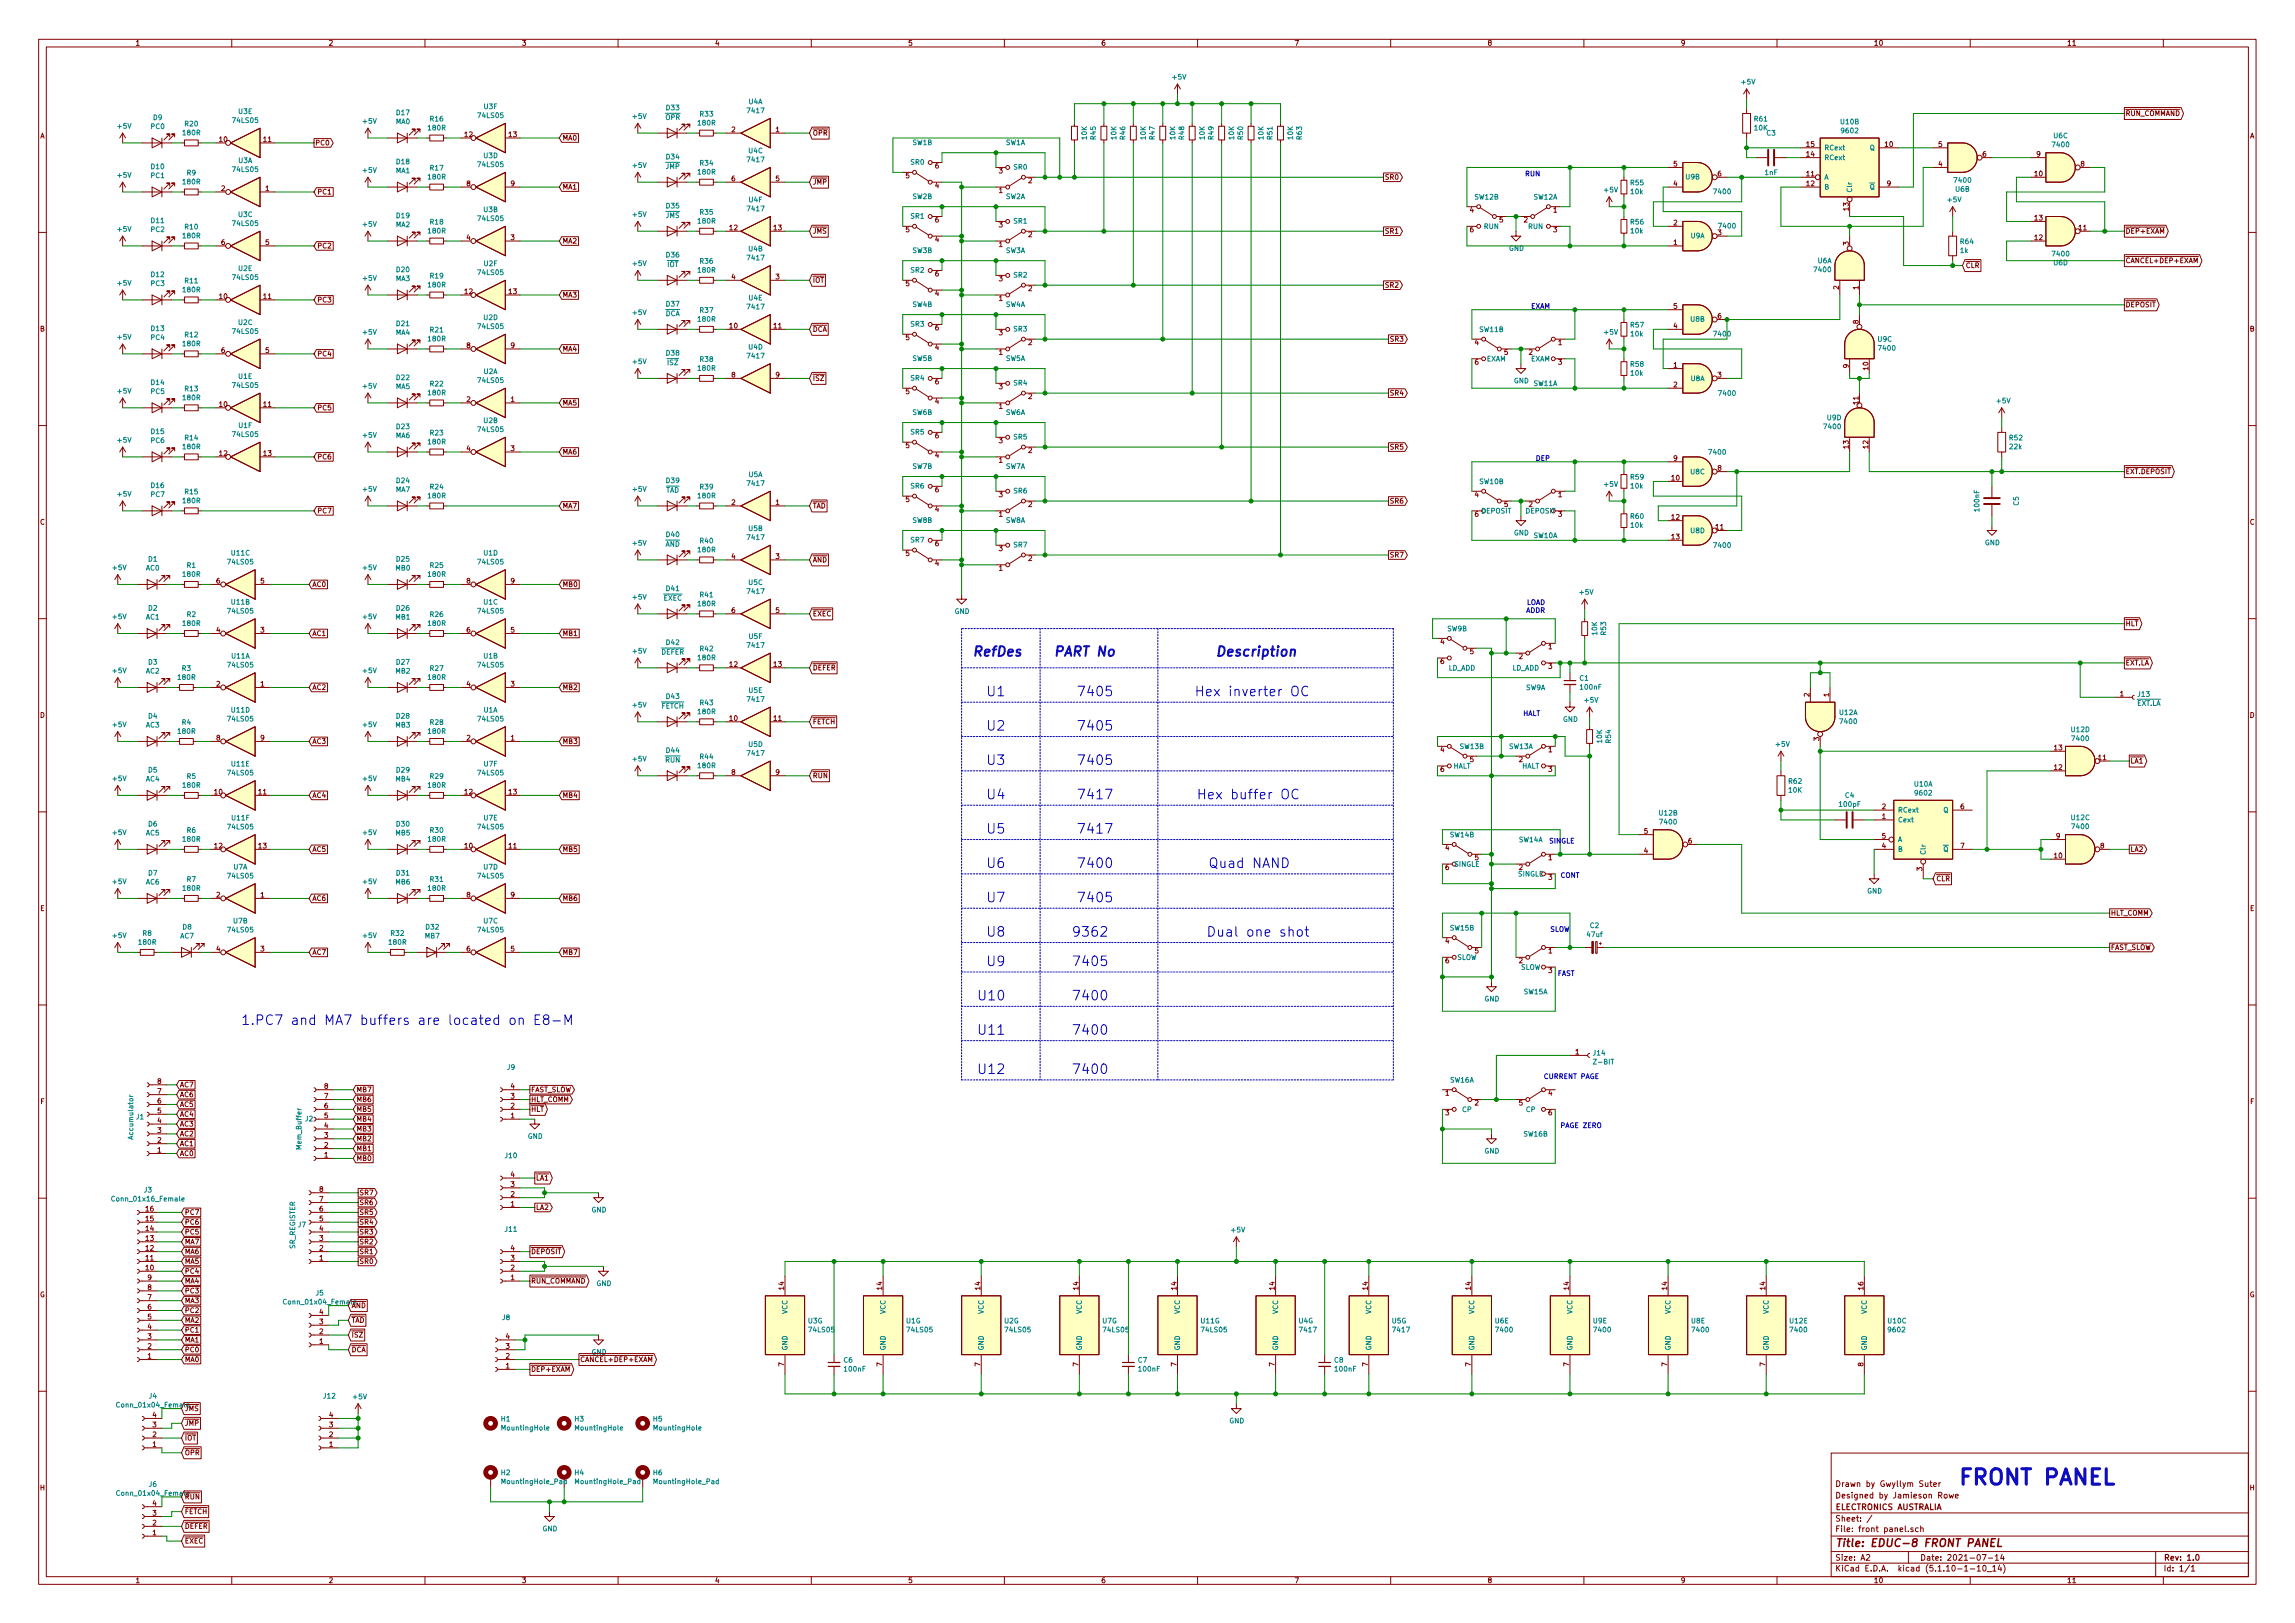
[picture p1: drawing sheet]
<svg xmlns="http://www.w3.org/2000/svg" width="594mm" height="420mm" viewBox="0 0 594 420" stroke-linecap="round" stroke-linejoin="round" font-family="sans-serif">
<defs><g id="words">
<text font-size="5.6" fill="#0000c2" x="506.7" y="384.4">FRONT PANEL</text>
<g font-size="3.5" fill="#0000c2">
<text x="253.5" y="169.9">RefDes</text>
<text x="274.5" y="169.9">PART No</text>
<text x="317.5" y="169.9">Description</text>
<text x="255.9" y="180.3">U1</text>
<text x="280.6" y="180.3">7405</text>
<text x="312.9" y="180.3">Hex inverter OC</text>
<text x="255.9" y="189.1">U2</text>
<text x="280.6" y="189.1">7405</text>
<text x="255.9" y="198">U3</text>
<text x="280.6" y="198">7405</text>
<text x="255.9" y="206.9">U4</text>
<text x="280.6" y="206.9">7417</text>
<text x="313.2" y="206.9">Hex buffer OC</text>
<text x="255.9" y="215.8">U5</text>
<text x="280.6" y="215.8">7417</text>
<text x="255.9" y="224.7">U6</text>
<text x="280.6" y="224.7">7400</text>
<text x="314.2" y="224.7">Quad NAND</text>
<text x="255.9" y="233.6">U7</text>
<text x="280.6" y="233.6">7405</text>
<text x="255.9" y="242.5">U8</text>
<text x="279.3" y="242.5">9362</text>
<text x="316.2" y="242.5">Dual one shot</text>
<text x="255.9" y="250.1">U9</text>
<text x="279.3" y="250.1">7405</text>
<text x="254" y="259">U10</text>
<text x="279.3" y="259">7400</text>
<text x="77.1" y="265.3">1.PC7 and MA7 buffers are located on E8-M</text>
<text x="254" y="267.9">U11</text>
<text x="279.3" y="267.9">7400</text>
<text x="254" y="278">U12</text>
<text x="279.3" y="278">7400</text>
</g>
<text font-size="2.8" fill="#840000" x="475" y="400.4">Title: EDUC-8 FRONT PANEL</text>
<g font-size="2.1" fill="#840000">
<text x="475" y="387.9">Designed by Jamieson Rowe</text>
<text x="475" y="384.9">Drawn by Gwyllym Suter</text>
<text x="475" y="393.9">Sheet: /</text>
<text x="475" y="390.9">ELECTRONICS AUSTRALIA</text>
<text x="475" y="396.6">File: front panel.sch</text>
<text x="475" y="406.8">KiCad E.D.A. kicad (5.1.10-1-10_14)</text>
<text x="475" y="404">Size: A2</text>
<text x="497" y="404">Date: 2021-07-14</text>
<text x="560" y="404">Rev: 1.0</text>
<text x="560" y="406.8">Id: 1/1</text>
</g>
<g font-size="1.8" fill="#840000">
<text x="35" y="11.8">1</text>
<text x="85" y="11.8">2</text>
<text x="135" y="11.8">3</text>
<text x="185" y="11.8">4</text>
<text x="235" y="11.8">5</text>
<text x="285" y="11.8">6</text>
<text x="335" y="11.8">7</text>
<text x="385" y="11.8">8</text>
<text x="435" y="11.8">9</text>
<text x="485" y="11.8">10</text>
<text x="535" y="11.8">11</text>
<text x="10.4" y="35.8">A</text>
<text x="120.3" y="35.5">12</text>
<text x="131.7" y="35.5">13</text>
<text x="189.4" y="34.2">2</text>
<text x="200.8" y="34.2">1</text>
<text x="210.3" y="35.1">OPR</text>
<text x="550.2" y="30">RUN_COMMAND</text>
<text x="582.4" y="35.8">A</text>
<text x="56.8" y="36.7">10</text>
<text x="68.2" y="36.7">11</text>
<text x="81.5" y="37.6">PC0</text>
<text x="145.6" y="36.4">MA0</text>
<text x="467.7" y="40.6">14</text>
<text x="467.7" y="38">15</text>
<text x="488" y="38">10</text>
<text x="501.8" y="38">5</text>
<text x="513.2" y="40.6">6</text>
<text x="527.2" y="40.6">9</text>
<text x="189.4" y="46.9">6</text>
<text x="200.8" y="46.9">5</text>
<text x="210.3" y="47.8">JMP</text>
<text x="234.5" y="46.1">5</text>
<text x="242.1" y="43.6">6</text>
<text x="258.6" y="44.9">3</text>
<text x="266.2" y="47.4">2</text>
<text x="358.4" y="46.5">SR0</text>
<text x="433.2" y="43.1">5</text>
<text x="444.7" y="45.6">6</text>
<text x="467.7" y="45.6">11</text>
<text x="501.8" y="43.1">4</text>
<text x="526.7" y="45.6">10</text>
<text x="538.6" y="43.1">8</text>
<text x="57.3" y="49.4">2</text>
<text x="68.7" y="49.4">1</text>
<text x="82.1" y="50.3">PC1</text>
<text x="120.8" y="48.2">8</text>
<text x="132.2" y="48.2">9</text>
<text x="145.6" y="49.1">MA1</text>
<text x="242.1" y="48.7">4</text>
<text x="258.6" y="50">1</text>
<text x="433.2" y="48.2">4</text>
<text x="467.7" y="48.2">12</text>
<text x="488.5" y="48.2">9</text>
<text x="188.9" y="59.6">12</text>
<text x="200.3" y="59.6">13</text>
<text x="242.1" y="57.6">6</text>
<text x="258.6" y="58.8">3</text>
<text x="380.5" y="55">4</text>
<text x="388.1" y="57.6">5</text>
<text x="394.5" y="57.6">2</text>
<text x="402.1" y="55">1</text>
<text x="433.2" y="58.3">2</text>
<text x="478.5" y="54.5" transform="rotate(-90 478.5 54.5)">13</text>
<text x="526.7" y="57.1">13</text>
<text x="538.1" y="59.6">11</text>
<text x="57.3" y="63.4">6</text>
<text x="68.7" y="63.4">5</text>
<text x="82.1" y="64.3">PC2</text>
<text x="120.8" y="62.1">4</text>
<text x="132.2" y="62.1">3</text>
<text x="145.6" y="63">MA2</text>
<text x="210.3" y="60.5">JMS</text>
<text x="234.5" y="60.1">5</text>
<text x="242.1" y="62.7">4</text>
<text x="258.6" y="63.9">1</text>
<text x="266.2" y="61.4">2</text>
<text x="358.4" y="60.5">SR1</text>
<text x="380.5" y="60.1">6</text>
<text x="402.1" y="60.1">3</text>
<text x="433.2" y="63.4">1</text>
<text x="444.7" y="60.9">3</text>
<text x="478.5" y="63.5" transform="rotate(-90 478.5 63.5)">3</text>
<text x="526.7" y="62.1">12</text>
<text x="550.2" y="60.5">DEP+EXAM</text>
<text x="242.1" y="71.5">6</text>
<text x="508.8" y="69.4">CLR</text>
<text x="550.2" y="68.1">CANCEL+DEP+EXAM</text>
<text x="56.8" y="77.4">10</text>
<text x="68.2" y="77.4">11</text>
<text x="120.3" y="76.1">12</text>
<text x="131.7" y="76.1">13</text>
<text x="145.6" y="77">MA3</text>
<text x="189.4" y="72.3">4</text>
<text x="200.8" y="72.3">3</text>
<text x="210.3" y="73.2">IOT</text>
<text x="234.5" y="74.1">5</text>
<text x="242.1" y="76.6">4</text>
<text x="258.6" y="77.9">1</text>
<text x="258.6" y="72.8">3</text>
<text x="266.2" y="75.4">2</text>
<text x="358.4" y="74.5">SR2</text>
<text x="476" y="74.9" transform="rotate(-90 476 74.9)">2</text>
<text x="481.1" y="74.9" transform="rotate(-90 481.1 74.9)">1</text>
<text x="82.1" y="78.3">PC3</text>
<text x="433.2" y="79.9">5</text>
<text x="444.7" y="82.5">6</text>
<text x="481.1" y="83.8" transform="rotate(-90 481.1 83.8)">8</text>
<text x="550.2" y="79.5">DEPOSIT</text>
<text x="10.4" y="85.8">B</text>
<text x="188.9" y="85">10</text>
<text x="200.3" y="85">11</text>
<text x="210.3" y="85.9">DCA</text>
<text x="234.5" y="88.1">5</text>
<text x="242.1" y="85.5">6</text>
<text x="258.6" y="86.8">3</text>
<text x="266.2" y="89.3">2</text>
<text x="359.7" y="88.4">SR3</text>
<text x="381.8" y="89.3">4</text>
<text x="403.4" y="89.3">1</text>
<text x="433.2" y="85">4</text>
<text x="582.4" y="85.8">B</text>
<text x="57.3" y="91.4">6</text>
<text x="68.7" y="91.4">5</text>
<text x="82.1" y="92.2">PC4</text>
<text x="120.8" y="90.1">8</text>
<text x="132.2" y="90.1">9</text>
<text x="145.6" y="91">MA4</text>
<text x="242.1" y="90.6">4</text>
<text x="258.6" y="91.9">1</text>
<text x="381.8" y="94.4">6</text>
<text x="389.4" y="91.9">5</text>
<text x="395.8" y="91.9">2</text>
<text x="403.4" y="94.4">3</text>
<text x="433.2" y="95.2">1</text>
<text x="478.5" y="95.3" transform="rotate(-90 478.5 95.3)">9</text>
<text x="483.6" y="95.7" transform="rotate(-90 483.6 95.7)">10</text>
<text x="189.4" y="97.7">8</text>
<text x="200.8" y="97.7">9</text>
<text x="210.3" y="98.6">ISZ</text>
<text x="242.1" y="99.5">6</text>
<text x="258.6" y="100.8">3</text>
<text x="433.2" y="100.2">2</text>
<text x="444.7" y="97.7">3</text>
<text x="56.8" y="105.3">10</text>
<text x="68.2" y="105.3">11</text>
<text x="82.1" y="106.2">PC5</text>
<text x="120.8" y="104.1">2</text>
<text x="132.2" y="104.1">1</text>
<text x="145.6" y="104.9">MA5</text>
<text x="234.5" y="102">5</text>
<text x="242.1" y="104.6">4</text>
<text x="258.6" y="105.8">1</text>
<text x="266.2" y="103.3">2</text>
<text x="359.7" y="102.4">SR4</text>
<text x="481.1" y="104.6" transform="rotate(-90 481.1 104.6)">11</text>
<text x="242.1" y="113.5">6</text>
<text x="56.8" y="118">12</text>
<text x="68.2" y="118">13</text>
<text x="82.1" y="118.9">PC6</text>
<text x="120.8" y="116.8">4</text>
<text x="132.2" y="116.8">3</text>
<text x="145.6" y="117.6">MA6</text>
<text x="234.5" y="116">5</text>
<text x="242.1" y="118.5">4</text>
<text x="258.6" y="119.8">1</text>
<text x="258.6" y="114.7">3</text>
<text x="266.2" y="117.3">2</text>
<text x="359.7" y="116.4">SR5</text>
<text x="433.2" y="119.3">9</text>
<text x="478.5" y="116.1" transform="rotate(-90 478.5 116.1)">13</text>
<text x="483.6" y="116.1" transform="rotate(-90 483.6 116.1)">12</text>
<text x="432.7" y="124.4">10</text>
<text x="444.7" y="121.8">8</text>
<text x="550.2" y="122.7">EXT.DEPOSIT</text>
<text x="145.6" y="131.6">MA7</text>
<text x="189.4" y="130.7">2</text>
<text x="200.8" y="130.7">1</text>
<text x="210.3" y="131.6">TAD</text>
<text x="234.5" y="130">5</text>
<text x="242.1" y="127.4">6</text>
<text x="258.6" y="128.7">3</text>
<text x="266.2" y="131.2">2</text>
<text x="359.7" y="130.3">SR6</text>
<text x="381.8" y="128.7">4</text>
<text x="389.4" y="131.2">5</text>
<text x="395.8" y="131.2">2</text>
<text x="403.4" y="128.7">1</text>
<text x="10.4" y="135.8">C</text>
<text x="82.1" y="132.9">PC7</text>
<text x="242.1" y="132.5">4</text>
<text x="258.6" y="133.8">1</text>
<text x="381.8" y="133.8">6</text>
<text x="403.4" y="133.8">3</text>
<text x="432.7" y="134.5">12</text>
<text x="444.2" y="137.1">11</text>
<text x="582.4" y="135.8">C</text>
<text x="234.5" y="143.9">5</text>
<text x="242.1" y="141.4">6</text>
<text x="258.6" y="142.7">3</text>
<text x="432.7" y="139.6">13</text>
<text x="189.4" y="144.7">4</text>
<text x="200.8" y="144.7">3</text>
<text x="210.3" y="145.6">AND</text>
<text x="242.1" y="146.5">4</text>
<text x="258.6" y="147.7">1</text>
<text x="266.2" y="145.2">2</text>
<text x="359.7" y="144.3">SR7</text>
<text x="56" y="151">6</text>
<text x="67.5" y="151">5</text>
<text x="80.8" y="151.9">AC0</text>
<text x="120.8" y="151">8</text>
<text x="132.2" y="151">9</text>
<text x="145.6" y="151.9">MB0</text>
<text x="189.4" y="158.7">6</text>
<text x="200.8" y="158.7">5</text>
<text x="210.3" y="159.6">EXEC</text>
<text x="56" y="163.7">4</text>
<text x="67.5" y="163.7">3</text>
<text x="80.8" y="164.6">AC1</text>
<text x="120.8" y="163.7">6</text>
<text x="132.2" y="163.7">5</text>
<text x="145.6" y="164.6">MB1</text>
<text x="372.9" y="166.8">4</text>
<text x="550.2" y="162.1">HLT</text>
<text x="188.9" y="172.6">12</text>
<text x="200.3" y="172.6">13</text>
<text x="210.3" y="173.5">DEFER</text>
<text x="372.9" y="171.9">6</text>
<text x="380.5" y="169.3">5</text>
<text x="393.2" y="170.6">2</text>
<text x="400.8" y="168.1">1</text>
<text x="400.8" y="173.1">3</text>
<text x="550.2" y="172.3">EXT.LA</text>
<text x="56" y="177.7">2</text>
<text x="67.5" y="177.7">1</text>
<text x="80.8" y="178.6">AC2</text>
<text x="120.8" y="177.7">4</text>
<text x="132.2" y="177.7">3</text>
<text x="145.6" y="178.6">MB2</text>
<text x="10.4" y="185.8">D</text>
<text x="468.4" y="180.4" transform="rotate(-90 468.4 180.4)">2</text>
<text x="473.5" y="180.4" transform="rotate(-90 473.5 180.4)">1</text>
<text x="548.8" y="180.3">1</text>
<text x="582.4" y="185.8">D</text>
<text x="56" y="191.7">8</text>
<text x="67.5" y="191.7">9</text>
<text x="120.8" y="191.7">2</text>
<text x="132.2" y="191.7">1</text>
<text x="188.9" y="186.6">10</text>
<text x="200.3" y="186.6">11</text>
<text x="210.3" y="187.5">FETCH</text>
<text x="470.9" y="191.8" transform="rotate(-90 470.9 191.8)">3</text>
<text x="80.8" y="192.6">AC3</text>
<text x="145.6" y="192.6">MB3</text>
<text x="372.9" y="194.7">4</text>
<text x="380.5" y="197.3">5</text>
<text x="393.2" y="197.3">2</text>
<text x="400.8" y="194.7">1</text>
<text x="531.8" y="194.2">13</text>
<text x="543.2" y="196.8">11</text>
<text x="551.4" y="197.7">LA1</text>
<text x="189.4" y="200.6">8</text>
<text x="200.8" y="200.6">9</text>
<text x="210.3" y="201.5">RUN</text>
<text x="372.9" y="199.8">6</text>
<text x="400.8" y="199.8">3</text>
<text x="531.8" y="199.3">12</text>
<text x="55.5" y="205.7">10</text>
<text x="67" y="205.7">11</text>
<text x="80.8" y="206.5">AC4</text>
<text x="120.3" y="205.7">12</text>
<text x="131.7" y="205.7">13</text>
<text x="145.6" y="206.5">MB4</text>
<text x="487.2" y="209.5">2</text>
<text x="507.5" y="209.5">6</text>
<text x="425.6" y="215.8">5</text>
<text x="487.2" y="212">1</text>
<text x="55.5" y="219.6">12</text>
<text x="67" y="219.6">13</text>
<text x="80.8" y="220.5">AC5</text>
<text x="120.3" y="219.6">10</text>
<text x="131.7" y="219.6">11</text>
<text x="145.6" y="220.5">MB5</text>
<text x="374.2" y="220.1">4</text>
<text x="425.6" y="220.9">4</text>
<text x="437" y="218.4">6</text>
<text x="487.2" y="219.6">4</text>
<text x="487.2" y="217.1">5</text>
<text x="507.5" y="219.6">7</text>
<text x="532.3" y="217.1">9</text>
<text x="543.7" y="219.6">8</text>
<text x="551.4" y="220.5">LA2</text>
<text x="374.2" y="225.2">6</text>
<text x="381.8" y="222.7">5</text>
<text x="393.2" y="225.2">2</text>
<text x="400.8" y="222.7">1</text>
<text x="400.8" y="227.8">3</text>
<text x="497.6" y="225.4" transform="rotate(-90 497.6 225.4)">3</text>
<text x="531.8" y="222.2">10</text>
<text x="56" y="232.3">2</text>
<text x="67.5" y="232.3">1</text>
<text x="80.8" y="233.2">AC6</text>
<text x="120.8" y="232.3">8</text>
<text x="132.2" y="232.3">9</text>
<text x="145.6" y="233.2">MB6</text>
<text x="501.2" y="228.1">CLR</text>
<text x="10.4" y="235.8">E</text>
<text x="546.4" y="237">HLT_COMM</text>
<text x="582.4" y="235.8">E</text>
<text x="374.2" y="244.3">4</text>
<text x="546.4" y="245.9">FAST_SLOW</text>
<text x="56" y="246.3">4</text>
<text x="67.5" y="246.3">3</text>
<text x="80.8" y="247.2">AC7</text>
<text x="120.8" y="246.3">6</text>
<text x="132.2" y="246.3">5</text>
<text x="145.6" y="247.2">MB7</text>
<text x="374.2" y="249.3">6</text>
<text x="381.8" y="246.8">5</text>
<text x="393.2" y="249.3">2</text>
<text x="400.8" y="246.8">1</text>
<text x="400.8" y="251.9">3</text>
<text x="407.8" y="273">1</text>
<text x="40.8" y="280.6">8</text>
<text x="46.5" y="281.5">AC7</text>
<text x="84" y="281.9">8</text>
<text x="132.2" y="281.9">4</text>
<text x="10.5" y="285.8">F</text>
<text x="40.8" y="285.7">6</text>
<text x="40.8" y="283.1">7</text>
<text x="46.5" y="286.6">AC5</text>
<text x="46.5" y="284">AC6</text>
<text x="84" y="286.9">6</text>
<text x="84" y="284.4">7</text>
<text x="92.2" y="287.8">MB5</text>
<text x="92.2" y="285.3">MB6</text>
<text x="92.2" y="282.7">MB7</text>
<text x="132.2" y="286.9">2</text>
<text x="132.2" y="284.4">3</text>
<text x="137.4" y="285.3">HLT_COMM</text>
<text x="137.4" y="282.7">FAST_SLOW</text>
<text x="137.4" y="287.8">HLT</text>
<text x="374.2" y="283.6">1</text>
<text x="381.8" y="286.2">2</text>
<text x="393.2" y="286.2">5</text>
<text x="400.8" y="283.6">4</text>
<text x="582.5" y="285.8">F</text>
<text x="40.8" y="293.3">3</text>
<text x="40.8" y="290.7">4</text>
<text x="40.8" y="288.2">5</text>
<text x="46.5" y="291.6">AC3</text>
<text x="46.5" y="289.1">AC4</text>
<text x="84" y="292">4</text>
<text x="84" y="289.5">5</text>
<text x="92.2" y="292.9">MB3</text>
<text x="92.2" y="290.4">MB4</text>
<text x="132.2" y="289.5">1</text>
<text x="374.2" y="288.7">3</text>
<text x="400.8" y="288.7">6</text>
<text x="40.8" y="298.4">1</text>
<text x="40.8" y="295.8">2</text>
<text x="46.5" y="299.3">AC0</text>
<text x="46.5" y="296.7">AC1</text>
<text x="46.5" y="294.2">AC2</text>
<text x="84" y="299.6">1</text>
<text x="84" y="297.1">2</text>
<text x="84" y="294.6">3</text>
<text x="92.2" y="298">MB1</text>
<text x="92.2" y="295.4">MB2</text>
<text x="92.2" y="300.5">MB0</text>
<text x="132.2" y="304.7">4</text>
<text x="138.7" y="305.6">LA1</text>
<text x="82.7" y="311.1">7</text>
<text x="82.7" y="308.5">8</text>
<text x="93" y="309.4">SR7</text>
<text x="93" y="312">SR6</text>
<text x="132.2" y="309.8">2</text>
<text x="132.2" y="307.3">3</text>
<text x="37.8" y="316.1">15</text>
<text x="37.8" y="313.6">16</text>
<text x="47.8" y="314.5">PC7</text>
<text x="47.8" y="317">PC6</text>
<text x="82.7" y="316.1">5</text>
<text x="82.7" y="313.6">6</text>
<text x="93" y="314.5">SR5</text>
<text x="93" y="317">SR4</text>
<text x="132.2" y="312.3">1</text>
<text x="138.7" y="313.2">LA2</text>
<text x="37.8" y="323.8">12</text>
<text x="37.8" y="321.2">13</text>
<text x="37.8" y="318.7">14</text>
<text x="47.8" y="319.6">PC5</text>
<text x="47.8" y="322.1">MA7</text>
<text x="82.7" y="323.8">2</text>
<text x="82.7" y="321.2">3</text>
<text x="82.7" y="318.7">4</text>
<text x="93" y="319.6">SR3</text>
<text x="93" y="322.1">SR2</text>
<text x="132.2" y="323.8">4</text>
<text x="37.8" y="328.8">10</text>
<text x="37.8" y="326.3">11</text>
<text x="47.8" y="324.7">MA6</text>
<text x="47.8" y="327.2">MA5</text>
<text x="47.8" y="329.7">PC4</text>
<text x="82.7" y="326.3">1</text>
<text x="93" y="324.7">SR1</text>
<text x="93" y="327.2">SR0</text>
<text x="132.2" y="328.8">2</text>
<text x="132.2" y="326.3">3</text>
<text x="137.4" y="324.7">DEPOSIT</text>
<text x="10.3" y="335.8">G</text>
<text x="38.3" y="333.9">8</text>
<text x="38.3" y="331.4">9</text>
<text x="47.8" y="332.3">MA4</text>
<text x="47.8" y="334.8">PC3</text>
<text x="132.2" y="331.4">1</text>
<text x="137.4" y="332.3">RUN_COMMAND</text>
<text x="202.9" y="333.9" transform="rotate(-90 202.9 333.9)">14</text>
<text x="228.3" y="333.9" transform="rotate(-90 228.3 333.9)">14</text>
<text x="253.7" y="333.9" transform="rotate(-90 253.7 333.9)">14</text>
<text x="279.1" y="333.9" transform="rotate(-90 279.1 333.9)">14</text>
<text x="304.5" y="333.9" transform="rotate(-90 304.5 333.9)">14</text>
<text x="329.9" y="333.9" transform="rotate(-90 329.9 333.9)">14</text>
<text x="354.1" y="333.9" transform="rotate(-90 354.1 333.9)">14</text>
<text x="380.7" y="333.9" transform="rotate(-90 380.7 333.9)">14</text>
<text x="406.1" y="333.9" transform="rotate(-90 406.1 333.9)">14</text>
<text x="431.5" y="333.9" transform="rotate(-90 431.5 333.9)">14</text>
<text x="456.9" y="333.9" transform="rotate(-90 456.9 333.9)">14</text>
<text x="482.3" y="333.9" transform="rotate(-90 482.3 333.9)">16</text>
<text x="582.3" y="335.8">G</text>
<text x="38.3" y="341.5">5</text>
<text x="38.3" y="339">6</text>
<text x="38.3" y="336.5">7</text>
<text x="47.8" y="337.4">MA3</text>
<text x="47.8" y="339.9">PC2</text>
<text x="82.7" y="340.3">4</text>
<text x="91" y="338.6">AND</text>
<text x="38.3" y="346.6">3</text>
<text x="38.3" y="344.1">4</text>
<text x="47.8" y="342.4">MA2</text>
<text x="47.8" y="347.5">MA1</text>
<text x="47.8" y="345">PC1</text>
<text x="82.7" y="347.9">1</text>
<text x="82.7" y="345.4">2</text>
<text x="82.7" y="342.8">3</text>
<text x="91" y="342.4">TAD</text>
<text x="91" y="346.2">ISZ</text>
<text x="131" y="346.6">4</text>
<text x="38.3" y="351.7">1</text>
<text x="38.3" y="349.2">2</text>
<text x="47.8" y="350.1">PC0</text>
<text x="47.8" y="352.6">MA0</text>
<text x="91" y="350.1">DCA</text>
<text x="131" y="351.7">2</text>
<text x="131" y="349.2">3</text>
<text x="150.1" y="352.6">CANCEL+DEP+EXAM</text>
<text x="153.1" y="350.7">GND</text>
<text x="202.9" y="353.7" transform="rotate(-90 202.9 353.7)">7</text>
<text x="228.3" y="353.7" transform="rotate(-90 228.3 353.7)">7</text>
<text x="253.7" y="353.7" transform="rotate(-90 253.7 353.7)">7</text>
<text x="279.1" y="353.7" transform="rotate(-90 279.1 353.7)">7</text>
<text x="304.5" y="353.7" transform="rotate(-90 304.5 353.7)">7</text>
<text x="329.9" y="353.7" transform="rotate(-90 329.9 353.7)">7</text>
<text x="354.1" y="353.7" transform="rotate(-90 354.1 353.7)">7</text>
<text x="380.7" y="353.7" transform="rotate(-90 380.7 353.7)">7</text>
<text x="406.1" y="353.7" transform="rotate(-90 406.1 353.7)">7</text>
<text x="431.5" y="353.7" transform="rotate(-90 431.5 353.7)">7</text>
<text x="456.9" y="353.7" transform="rotate(-90 456.9 353.7)">7</text>
<text x="482.3" y="353.7" transform="rotate(-90 482.3 353.7)">8</text>
<text x="131" y="354.2">1</text>
<text x="137.4" y="355.1">DEP+EXAM</text>
<text x="47.8" y="365.3">JMS</text>
<text x="39.5" y="369.5">3</text>
<text x="39.5" y="366.9">4</text>
<text x="47.8" y="369.1">JMP</text>
<text x="85.2" y="369.5">3</text>
<text x="85.2" y="366.9">4</text>
<text x="39.5" y="374.6">1</text>
<text x="39.5" y="372">2</text>
<text x="47.8" y="372.9">IOT</text>
<text x="47.8" y="376.7">OPR</text>
<text x="85.2" y="374.6">1</text>
<text x="85.2" y="372">2</text>
<text x="10.4" y="385.8">H</text>
<text x="39.5" y="389.8">4</text>
<text x="47.8" y="388.2">RUN</text>
<text x="582.4" y="385.8">H</text>
<text x="39.5" y="394.9">2</text>
<text x="39.5" y="392.3">3</text>
<text x="47.8" y="392">FETCH</text>
<text x="47.8" y="395.8">DEFER</text>
<text x="39.5" y="397.4">1</text>
<text x="47.8" y="399.6">EXEC</text>
<text x="35" y="409.8">1</text>
<text x="85" y="409.8">2</text>
<text x="135" y="409.8">3</text>
<text x="185" y="409.8">4</text>
<text x="235" y="409.8">5</text>
<text x="285" y="409.8">6</text>
<text x="335" y="409.8">7</text>
<text x="385" y="409.8">8</text>
<text x="435" y="409.8">9</text>
<text x="485" y="409.8">10</text>
<text x="535" y="409.8">11</text>
</g>
<g font-size="1.8" fill="#008484">
<text x="303.6" y="20.6">+5V</text>
<text x="450.9" y="21.9">+5V</text>
<text x="61.8" y="29.5">U3E</text>
<text x="102.7" y="29.8">D17</text>
<text x="125.3" y="28.2">U3F</text>
<text x="172.5" y="28.5">D33</text>
<text x="193.6" y="29.3">7417</text>
<text x="193.8" y="27">U4A</text>
<text x="30.5" y="33.3">+5V</text>
<text x="39.1" y="33.4">PC0</text>
<text x="39.7" y="31.1">D9</text>
<text x="47.4" y="35">180R</text>
<text x="47.9" y="32.7">R20</text>
<text x="60.4" y="31.8">74LS05</text>
<text x="94" y="32">+5V</text>
<text x="102.5" y="32.1">MA0</text>
<text x="110.9" y="33.7">180R</text>
<text x="111.4" y="31.4">R16</text>
<text x="123.9" y="30.5">74LS05</text>
<text x="163.9" y="30.8">+5V</text>
<text x="172.3" y="31">OPR</text>
<text x="180.8" y="32.5">180R</text>
<text x="181.3" y="30.2">R33</text>
<text x="454.2" y="31.4">R61</text>
<text x="454.2" y="33.7">10K</text>
<text x="457.4" y="35.1">C3</text>
<text x="476.5" y="32.2">U10B</text>
<text x="476.8" y="34.5">9602</text>
<text x="531.6" y="35.8">U6C</text>
<text x="125.2" y="40.9">U3D</text>
<text x="172.5" y="41.2">D34</text>
<text x="193.6" y="42">7417</text>
<text x="193.8" y="39.7">U4C</text>
<text x="236.2" y="37.6">SW1B</text>
<text x="260.3" y="37.6">SW1A</text>
<text x="281.4" y="36.1" transform="rotate(-90 281.4 36.1)">10K</text>
<text x="283.7" y="36.1" transform="rotate(-90 283.7 36.1)">R45</text>
<text x="289" y="36.1" transform="rotate(-90 289 36.1)">10K</text>
<text x="291.3" y="36.1" transform="rotate(-90 291.3 36.1)">R46</text>
<text x="296.6" y="36.1" transform="rotate(-90 296.6 36.1)">10K</text>
<text x="298.9" y="36.1" transform="rotate(-90 298.9 36.1)">R47</text>
<text x="304.2" y="36.1" transform="rotate(-90 304.2 36.1)">10K</text>
<text x="306.5" y="36.1" transform="rotate(-90 306.5 36.1)">R48</text>
<text x="311.8" y="36.1" transform="rotate(-90 311.8 36.1)">10K</text>
<text x="314.1" y="36.1" transform="rotate(-90 314.1 36.1)">R49</text>
<text x="319.5" y="36.1" transform="rotate(-90 319.5 36.1)">10K</text>
<text x="321.8" y="36.1" transform="rotate(-90 321.8 36.1)">R50</text>
<text x="327.1" y="36.1" transform="rotate(-90 327.1 36.1)">10K</text>
<text x="329.4" y="36.1" transform="rotate(-90 329.4 36.1)">R51</text>
<text x="334.7" y="36.1" transform="rotate(-90 334.7 36.1)">10K</text>
<text x="337" y="36.1" transform="rotate(-90 337 36.1)">R63</text>
<text x="472.2" y="41.4">RCext</text>
<text x="472.2" y="38.9">RCext</text>
<text x="484" y="38.9">Q</text>
<text x="531.4" y="38.1">7400</text>
<text x="30.5" y="46">+5V</text>
<text x="39.1" y="46.1">PC1</text>
<text x="39.2" y="43.8">D10</text>
<text x="47.4" y="47.7">180R</text>
<text x="48.4" y="45.4">R9</text>
<text x="60.4" y="44.5">74LS05</text>
<text x="61.7" y="42.2">U3A</text>
<text x="94" y="44.7">+5V</text>
<text x="102.5" y="44.8">MA1</text>
<text x="102.7" y="42.5">D18</text>
<text x="110.9" y="46.4">180R</text>
<text x="111.4" y="44.1">R17</text>
<text x="123.9" y="43.2">74LS05</text>
<text x="163.9" y="43.5">+5V</text>
<text x="172.3" y="43.7">JMP</text>
<text x="180.8" y="45.2">180R</text>
<text x="181.3" y="42.9">R34</text>
<text x="235.8" y="42.6">SR0</text>
<text x="262.4" y="43.9">SR0</text>
<text x="422.1" y="47.9">R55</text>
<text x="436.4" y="46.4">U9B</text>
<text x="456.9" y="45.3">1nF</text>
<text x="472.2" y="46.5">A</text>
<text x="506" y="47.3">7400</text>
<text x="172.5" y="53.9">D35</text>
<text x="193.9" y="52.4">U4F</text>
<text x="236.2" y="51.5">SW2B</text>
<text x="260.3" y="51.5">SW2A</text>
<text x="381.8" y="51.7">SW12B</text>
<text x="397" y="51.7">SW12A</text>
<text x="415.3" y="49.8">+5V</text>
<text x="422.2" y="50.3">10k</text>
<text x="443.8" y="50.3">7400</text>
<text x="472.2" y="49.1">B</text>
<text x="479.4" y="50" transform="rotate(-90 479.4 50)">Clr</text>
<text x="484" y="49.1">Q</text>
<text x="504.2" y="52.3">+5V</text>
<text x="506.2" y="49.6">U6B</text>
<text x="30.5" y="60">+5V</text>
<text x="39.2" y="57.8">D11</text>
<text x="47.9" y="59.4">R10</text>
<text x="60.4" y="58.5">74LS05</text>
<text x="61.7" y="56.2">U3C</text>
<text x="94" y="58.7">+5V</text>
<text x="102.5" y="58.8">MA2</text>
<text x="102.7" y="56.5">D19</text>
<text x="111.4" y="58.1">R18</text>
<text x="123.9" y="57.2">74LS05</text>
<text x="125.2" y="54.9">U3B</text>
<text x="163.9" y="56.2">+5V</text>
<text x="172.3" y="56.4">JMS</text>
<text x="180.8" y="57.9">180R</text>
<text x="181.3" y="55.6">R35</text>
<text x="193.6" y="54.7">7417</text>
<text x="235.8" y="56.6">SR1</text>
<text x="262.4" y="57.9">SR1</text>
<text x="384.1" y="59.3">RUN</text>
<text x="395.6" y="59.3">RUN</text>
<text x="422.1" y="58.1">R56</text>
<text x="445.1" y="59.1">7400</text>
<text x="39.1" y="60.1">PC2</text>
<text x="47.4" y="61.7">180R</text>
<text x="110.9" y="60.4">180R</text>
<text x="193.8" y="65.1">U4B</text>
<text x="236.2" y="65.5">SW3B</text>
<text x="260.3" y="65.5">SW3A</text>
<text x="390.6" y="64.9">GND</text>
<text x="422.2" y="60.4">10k</text>
<text x="437.7" y="61.7">U9A</text>
<text x="507.5" y="65.5">1k</text>
<text x="507.5" y="63.2">R64</text>
<text x="39.2" y="71.7">D12</text>
<text x="61.8" y="70.1">U2E</text>
<text x="102.7" y="70.5">D20</text>
<text x="123.9" y="71.2">74LS05</text>
<text x="125.3" y="68.9">U2F</text>
<text x="163.9" y="68.9">+5V</text>
<text x="172.5" y="66.6">D36</text>
<text x="172.7" y="69.1">IOT</text>
<text x="180.8" y="70.6">180R</text>
<text x="181.3" y="68.3">R36</text>
<text x="193.6" y="67.4">7417</text>
<text x="235.8" y="70.6">SR2</text>
<text x="262.4" y="71.8">SR2</text>
<text x="469.8" y="70.5">7400</text>
<text x="470.6" y="68.1">U6A</text>
<text x="531.4" y="66.4">7400</text>
<text x="531.6" y="68.7">U6D</text>
<text x="30.5" y="73.9">+5V</text>
<text x="39.1" y="74">PC3</text>
<text x="47.4" y="75.7">180R</text>
<text x="47.9" y="73.3">R11</text>
<text x="60.4" y="72.5">74LS05</text>
<text x="94" y="72.7">+5V</text>
<text x="102.5" y="72.8">MA3</text>
<text x="110.9" y="74.4">180R</text>
<text x="111.4" y="72.1">R19</text>
<text x="193.9" y="77.8">U4E</text>
<text x="125.2" y="82.8">U2D</text>
<text x="163.9" y="81.6">+5V</text>
<text x="172.2" y="81.8">DCA</text>
<text x="172.5" y="79.3">D37</text>
<text x="180.8" y="83.3">180R</text>
<text x="181.3" y="81">R37</text>
<text x="193.6" y="80.1">7417</text>
<text x="236.2" y="79.5">SW4B</text>
<text x="260.3" y="79.5">SW4A</text>
<text x="437.7" y="83.3">U8B</text>
<text x="30.5" y="87.9">+5V</text>
<text x="39.1" y="88">PC4</text>
<text x="39.2" y="85.7">D13</text>
<text x="47.4" y="89.6">180R</text>
<text x="47.9" y="87.3">R12</text>
<text x="60.4" y="86.4">74LS05</text>
<text x="61.7" y="84.1">U2C</text>
<text x="94" y="86.6">+5V</text>
<text x="102.5" y="86.7">MA4</text>
<text x="102.7" y="84.4">D21</text>
<text x="110.9" y="88.4">180R</text>
<text x="111.4" y="86">R21</text>
<text x="123.9" y="85.2">74LS05</text>
<text x="235.8" y="84.5">SR3</text>
<text x="262.4" y="85.8">SR3</text>
<text x="383" y="85.9">SW11B</text>
<text x="415.3" y="86.6">+5V</text>
<text x="422.1" y="84.8">R57</text>
<text x="422.2" y="87.1">10k</text>
<text x="443.8" y="87.1">7400</text>
<text x="486.1" y="88.5">U9C</text>
<text x="163.9" y="94.3">+5V</text>
<text x="172.5" y="92">D38</text>
<text x="172.8" y="94.5">ISZ</text>
<text x="180.8" y="96">180R</text>
<text x="181.3" y="93.7">R38</text>
<text x="193.6" y="92.8">7417</text>
<text x="193.8" y="90.5">U4D</text>
<text x="236.2" y="93.4">SW5B</text>
<text x="260.3" y="93.4">SW5A</text>
<text x="384.8" y="93.6">EXAM</text>
<text x="396.2" y="93.6">EXAM</text>
<text x="422.1" y="94.9">R58</text>
<text x="486.4" y="90.8">7400</text>
<text x="30.5" y="101.9">+5V</text>
<text x="39.1" y="102">PC5</text>
<text x="39.2" y="99.7">D14</text>
<text x="47.9" y="101.3">R13</text>
<text x="60.4" y="100.4">74LS05</text>
<text x="61.8" y="98.1">U1E</text>
<text x="94" y="100.6">+5V</text>
<text x="102.5" y="100.7">MA5</text>
<text x="102.7" y="98.4">D22</text>
<text x="111.4" y="100">R22</text>
<text x="123.9" y="99.1">74LS05</text>
<text x="125.2" y="96.8">U2A</text>
<text x="235.8" y="98.5">SR4</text>
<text x="262.4" y="99.8">SR4</text>
<text x="391.9" y="99.2">GND</text>
<text x="397" y="99.9">SW11A</text>
<text x="422.2" y="97.2">10k</text>
<text x="437.7" y="98.6">U8A</text>
<text x="47.4" y="103.6">180R</text>
<text x="110.9" y="102.3">180R</text>
<text x="236.2" y="107.4">SW6B</text>
<text x="260.3" y="107.4">SW6A</text>
<text x="445.1" y="102.5">7400</text>
<text x="516.9" y="104.4">+5V</text>
<text x="39.2" y="112.4">D15</text>
<text x="47.9" y="114">R14</text>
<text x="60.4" y="113.1">74LS05</text>
<text x="61.8" y="110.8">U1F</text>
<text x="94" y="113.3">+5V</text>
<text x="102.5" y="113.4">MA6</text>
<text x="102.7" y="111.1">D23</text>
<text x="111.4" y="112.7">R23</text>
<text x="123.9" y="111.8">74LS05</text>
<text x="125.2" y="109.5">U2B</text>
<text x="235.8" y="112.5">SR5</text>
<text x="262.4" y="113.8">SR5</text>
<text x="472.3" y="111.1">7400</text>
<text x="473" y="108.8">U9D</text>
<text x="520.2" y="114">R52</text>
<text x="30.5" y="114.6">+5V</text>
<text x="39.1" y="114.7">PC6</text>
<text x="47.4" y="116.3">180R</text>
<text x="110.9" y="115">180R</text>
<text x="442.5" y="117.7">7400</text>
<text x="520.3" y="116.3">22k</text>
<text x="102.7" y="125.1">D24</text>
<text x="172.5" y="125.1">D39</text>
<text x="193.6" y="125.8">7417</text>
<text x="193.8" y="123.5">U5A</text>
<text x="236.2" y="121.4">SW7B</text>
<text x="260.3" y="121.4">SW7A</text>
<text x="383" y="125.3">SW10B</text>
<text x="422.1" y="124.1">R59</text>
<text x="437.7" y="122.8">U8C</text>
<text x="30.5" y="128.5">+5V</text>
<text x="39.1" y="128.6">PC7</text>
<text x="39.2" y="126.3">D16</text>
<text x="47.4" y="130.3">180R</text>
<text x="47.9" y="128">R15</text>
<text x="94" y="127.3">+5V</text>
<text x="102.5" y="127.4">MA7</text>
<text x="110.9" y="129">180R</text>
<text x="111.4" y="126.7">R24</text>
<text x="163.9" y="127.3">+5V</text>
<text x="172.3" y="127.6">TAD</text>
<text x="180.8" y="129">180R</text>
<text x="181.3" y="126.7">R39</text>
<text x="235.8" y="126.5">SR6</text>
<text x="262.4" y="127.7">SR6</text>
<text x="415.3" y="126">+5V</text>
<text x="422.2" y="126.5">10k</text>
<text x="522.6" y="130.8" transform="rotate(-90 522.6 130.8)">C5</text>
<text x="193.8" y="137.5">U5B</text>
<text x="236.2" y="135.3">SW8B</text>
<text x="260.3" y="135.3">SW8A</text>
<text x="383.4" y="132.9">DEPOSIT</text>
<text x="394.9" y="132.9">DEPOSIT</text>
<text x="422.1" y="134.3">R60</text>
<text x="422.2" y="136.6">10k</text>
<text x="512.4" y="132.2" transform="rotate(-90 512.4 132.2)">100nF</text>
<text x="60" y="143.8">U11C</text>
<text x="125.2" y="143.8">U1D</text>
<text x="163.9" y="141.2">+5V</text>
<text x="172.2" y="141.5">AND</text>
<text x="172.5" y="139">D40</text>
<text x="180.8" y="143">180R</text>
<text x="181.3" y="140.7">R40</text>
<text x="193.6" y="139.8">7417</text>
<text x="235.8" y="140.4">SR7</text>
<text x="262.4" y="141.7">SR7</text>
<text x="391.9" y="138.6">GND</text>
<text x="397" y="139.3">SW10A</text>
<text x="437.7" y="138">U8D</text>
<text x="443.8" y="141.8">7400</text>
<text x="513.8" y="141.1">GND</text>
<text x="29.3" y="147.6">+5V</text>
<text x="37.8" y="147.7">AC0</text>
<text x="38.4" y="145.4">D1</text>
<text x="47.4" y="149.3">180R</text>
<text x="48.4" y="147">R1</text>
<text x="59.1" y="146.1">74LS05</text>
<text x="94" y="147.6">+5V</text>
<text x="102.4" y="147.7">MB0</text>
<text x="102.7" y="145.4">D25</text>
<text x="110.9" y="149.3">180R</text>
<text x="111.4" y="147">R25</text>
<text x="123.9" y="146.1">74LS05</text>
<text x="163.9" y="155.2">+5V</text>
<text x="171.8" y="155.5">EXEC</text>
<text x="172.5" y="153">D41</text>
<text x="181.3" y="154.6">R41</text>
<text x="193.6" y="153.7">7417</text>
<text x="193.8" y="151.4">U5C</text>
<text x="409" y="153.9">+5V</text>
<text x="29.3" y="160.3">+5V</text>
<text x="37.8" y="160.4">AC1</text>
<text x="38.4" y="158.1">D2</text>
<text x="48.4" y="159.7">R2</text>
<text x="59.1" y="158.8">74LS05</text>
<text x="60" y="156.5">U11B</text>
<text x="94" y="160.3">+5V</text>
<text x="102.4" y="160.4">MB1</text>
<text x="102.7" y="158.1">D26</text>
<text x="111.4" y="159.7">R26</text>
<text x="123.9" y="158.8">74LS05</text>
<text x="125.2" y="156.5">U1C</text>
<text x="180.8" y="156.9">180R</text>
<text x="247.1" y="158.9">GND</text>
<text x="47.4" y="162">180R</text>
<text x="110.9" y="162">180R</text>
<text x="172.5" y="167">D42</text>
<text x="193.6" y="167.7">7417</text>
<text x="193.9" y="165.4">U5F</text>
<text x="374.6" y="163.4">SW9B</text>
<text x="413.4" y="164.4" transform="rotate(-90 413.4 164.4)">10K</text>
<text x="415.7" y="164.4" transform="rotate(-90 415.7 164.4)">R53</text>
<text x="38.4" y="172.1">D3</text>
<text x="47.1" y="173.7">R3</text>
<text x="59.1" y="172.8">74LS05</text>
<text x="60" y="170.5">U11A</text>
<text x="102.7" y="172.1">D27</text>
<text x="111.4" y="173.7">R27</text>
<text x="123.9" y="172.8">74LS05</text>
<text x="125.2" y="170.5">U1B</text>
<text x="163.9" y="169.2">+5V</text>
<text x="171.1" y="169.5">DEFER</text>
<text x="180.8" y="170.9">180R</text>
<text x="181.3" y="168.6">R42</text>
<text x="374.9" y="173.6">LD_ADD</text>
<text x="391.4" y="173.6">LD_ADD</text>
<text x="29.3" y="174.3">+5V</text>
<text x="37.8" y="174.4">AC2</text>
<text x="46.2" y="176">180R</text>
<text x="94" y="174.3">+5V</text>
<text x="102.4" y="174.4">MB2</text>
<text x="110.9" y="176">180R</text>
<text x="193.9" y="179.4">U5E</text>
<text x="395" y="178.7">SW9A</text>
<text x="408.9" y="176.2">C1</text>
<text x="409.2" y="178.5">100nF</text>
<text x="60" y="184.4">U11D</text>
<text x="125.2" y="184.4">U1A</text>
<text x="163.9" y="183.2">+5V</text>
<text x="171.2" y="183.4">FETCH</text>
<text x="172.5" y="180.9">D43</text>
<text x="180.8" y="184.9">180R</text>
<text x="181.3" y="182.6">R43</text>
<text x="193.6" y="181.7">7417</text>
<text x="410.3" y="181.9">+5V</text>
<text x="476.2" y="185.1">U12A</text>
<text x="553.1" y="182.7">EXT.LA</text>
<text x="553.4" y="180.4">J13</text>
<text x="29.3" y="188.2">+5V</text>
<text x="37.8" y="188.3">AC3</text>
<text x="38.4" y="186">D4</text>
<text x="46.2" y="190">180R</text>
<text x="47.1" y="187.6">R4</text>
<text x="59.1" y="186.8">74LS05</text>
<text x="94" y="188.2">+5V</text>
<text x="102.4" y="188.3">MB3</text>
<text x="102.7" y="186">D28</text>
<text x="110.9" y="190">180R</text>
<text x="111.4" y="187.6">R28</text>
<text x="123.9" y="186.8">74LS05</text>
<text x="404.6" y="186.9">GND</text>
<text x="476.5" y="187.4">7400</text>
<text x="536.2" y="189.5">U12D</text>
<text x="536.5" y="191.8">7400</text>
<text x="163.9" y="197.1">+5V</text>
<text x="172.2" y="197.4">RUN</text>
<text x="172.5" y="194.9">D44</text>
<text x="181.3" y="196.5">R44</text>
<text x="193.6" y="195.6">7417</text>
<text x="193.8" y="193.3">U5D</text>
<text x="378" y="193.9">SW13B</text>
<text x="390.7" y="193.9">SW13A</text>
<text x="414.7" y="192.3" transform="rotate(-90 414.7 192.3)">10K</text>
<text x="417" y="192.3" transform="rotate(-90 417 192.3)">R54</text>
<text x="459.8" y="193.3">+5V</text>
<text x="29.3" y="202.2">+5V</text>
<text x="37.8" y="202.3">AC4</text>
<text x="38.4" y="200">D5</text>
<text x="47.4" y="203.9">180R</text>
<text x="48.4" y="201.6">R5</text>
<text x="59.1" y="200.7">74LS05</text>
<text x="60" y="198.4">U11E</text>
<text x="94" y="202.2">+5V</text>
<text x="102.4" y="202.3">MB4</text>
<text x="102.7" y="200">D29</text>
<text x="110.9" y="203.9">180R</text>
<text x="111.4" y="201.6">R29</text>
<text x="123.9" y="200.7">74LS05</text>
<text x="125.3" y="198.4">U7F</text>
<text x="180.8" y="198.8">180R</text>
<text x="376.1" y="199">HALT</text>
<text x="393.9" y="199">HALT</text>
<text x="463.1" y="202.9">R62</text>
<text x="495.6" y="203.6">U10A</text>
<text x="463.1" y="205.2">10K</text>
<text x="476.2" y="208.9">100pF</text>
<text x="477.7" y="206.5">C4</text>
<text x="495.9" y="205.9">9602</text>
<text x="38.4" y="214">D6</text>
<text x="48.4" y="215.6">R6</text>
<text x="59.1" y="214.7">74LS05</text>
<text x="60.1" y="212.4">U11F</text>
<text x="102.7" y="214">D30</text>
<text x="111.4" y="215.6">R30</text>
<text x="123.9" y="214.7">74LS05</text>
<text x="125.3" y="212.4">U7E</text>
<text x="429.5" y="211.1">U12B</text>
<text x="429.8" y="213.4">7400</text>
<text x="491.2" y="212.9">Cext</text>
<text x="491.2" y="210.4">RCext</text>
<text x="503.1" y="210.4">Q</text>
<text x="536.2" y="212.3">U12C</text>
<text x="536.5" y="214.6">7400</text>
<text x="29.3" y="216.2">+5V</text>
<text x="37.8" y="216.3">AC5</text>
<text x="47.4" y="217.9">180R</text>
<text x="94" y="216.2">+5V</text>
<text x="102.4" y="216.3">MB5</text>
<text x="110.9" y="217.9">180R</text>
<text x="375.4" y="216.8">SW14B</text>
<text x="393.2" y="218">SW14A</text>
<text x="491.2" y="220.5">B</text>
<text x="491.2" y="218">A</text>
<text x="498.5" y="221.4" transform="rotate(-90 498.5 221.4)">Clr</text>
<text x="503.1" y="220.5">Q</text>
<text x="38.4" y="226.7">D7</text>
<text x="59.1" y="227.4">74LS05</text>
<text x="60.5" y="225.1">U7A</text>
<text x="102.7" y="226.7">D31</text>
<text x="123.9" y="227.4">74LS05</text>
<text x="125.2" y="225.1">U7D</text>
<text x="376.5" y="224.4">SINGLE</text>
<text x="393" y="226.9">SINGLE</text>
<text x="29.3" y="228.9">+5V</text>
<text x="37.8" y="229">AC6</text>
<text x="47.4" y="230.6">180R</text>
<text x="48.4" y="228.3">R7</text>
<text x="94" y="228.9">+5V</text>
<text x="102.4" y="229">MB6</text>
<text x="110.9" y="230.6">180R</text>
<text x="111.4" y="228.3">R31</text>
<text x="483.3" y="231.3">GND</text>
<text x="60.5" y="239.1">U7B</text>
<text x="125.2" y="239.1">U7C</text>
<text x="29.3" y="242.8">+5V</text>
<text x="36" y="244.6">180R</text>
<text x="37" y="242.3">R8</text>
<text x="46.7" y="242.9">AC7</text>
<text x="47.3" y="240.6">D8</text>
<text x="59.1" y="241.4">74LS05</text>
<text x="94" y="242.8">+5V</text>
<text x="100.8" y="244.6">180R</text>
<text x="101.2" y="242.3">R32</text>
<text x="110.1" y="242.9">MB7</text>
<text x="110.3" y="240.6">D32</text>
<text x="123.9" y="241.4">74LS05</text>
<text x="375.4" y="240.9">SW15B</text>
<text x="410.9" y="242.6">47uf</text>
<text x="411.6" y="240.3">C2</text>
<text x="377.1" y="248.5">SLOW</text>
<text x="393.6" y="251">SLOW</text>
<text x="394.5" y="257.4">SW15A</text>
<text x="384.3" y="259.2">GND</text>
<text x="412.5" y="273.2">J14</text>
<text x="412.8" y="275.6">Z-BIT</text>
<text x="131.3" y="277">J9</text>
<text x="375.4" y="280.3">SW16A</text>
<text x="378.5" y="287.9">CP</text>
<text x="395" y="287.9">CP</text>
<text x="35.3" y="289.8">J1</text>
<text x="79" y="290.3">J2</text>
<text x="34.5" y="294.6" transform="rotate(-90 34.5 294.6)">Accumulator</text>
<text x="78" y="297.4" transform="rotate(-90 78 297.4)">Mem_Buffer</text>
<text x="130.8" y="299.8">J10</text>
<text x="136.6" y="294.8">GND</text>
<text x="384.3" y="298.6">GND</text>
<text x="394.5" y="294.2">SW16B</text>
<text x="29.6" y="311">Conn_01x16_Female</text>
<text x="37.3" y="308.7">J3</text>
<text x="77.2" y="317.7">J7</text>
<text x="153.1" y="313.9">GND</text>
<text x="76.4" y="323.4" transform="rotate(-90 76.4 323.4)">SR_REGISTER</text>
<text x="130.8" y="318.9">J11</text>
<text x="318.8" y="319">+5V</text>
<text x="81.8" y="335.4">J5</text>
<text x="154.4" y="332.9">GND</text>
<text x="74" y="337.7">Conn_01x04_Female</text>
<text x="130" y="341.7">J8</text>
<text x="203.8" y="340.2" transform="rotate(-90 203.8 340.2)">VCC</text>
<text x="229.2" y="340.2" transform="rotate(-90 229.2 340.2)">VCC</text>
<text x="254.6" y="340.2" transform="rotate(-90 254.6 340.2)">VCC</text>
<text x="280" y="340.2" transform="rotate(-90 280 340.2)">VCC</text>
<text x="305.4" y="340.2" transform="rotate(-90 305.4 340.2)">VCC</text>
<text x="330.8" y="340.2" transform="rotate(-90 330.8 340.2)">VCC</text>
<text x="355" y="340.2" transform="rotate(-90 355 340.2)">VCC</text>
<text x="381.6" y="340.2" transform="rotate(-90 381.6 340.2)">VCC</text>
<text x="407" y="340.2" transform="rotate(-90 407 340.2)">VCC</text>
<text x="432.4" y="340.2" transform="rotate(-90 432.4 340.2)">VCC</text>
<text x="457.8" y="340.2" transform="rotate(-90 457.8 340.2)">VCC</text>
<text x="483.2" y="340.2" transform="rotate(-90 483.2 340.2)">VCC</text>
<text x="209.2" y="342.6">U3G</text>
<text x="209.5" y="344.9">74LS05</text>
<text x="234.6" y="342.6">U1G</text>
<text x="234.9" y="344.9">74LS05</text>
<text x="260" y="342.6">U2G</text>
<text x="260.3" y="344.9">74LS05</text>
<text x="285.4" y="342.6">U7G</text>
<text x="285.8" y="344.9">74LS05</text>
<text x="310.9" y="342.6">U11G</text>
<text x="311.1" y="344.9">74LS05</text>
<text x="336.2" y="342.6">U4G</text>
<text x="336.6" y="344.9">7417</text>
<text x="360.3" y="342.6">U5G</text>
<text x="360.7" y="344.9">7417</text>
<text x="387" y="342.6">U6E</text>
<text x="387.4" y="344.9">7400</text>
<text x="412.4" y="342.6">U9E</text>
<text x="412.8" y="344.9">7400</text>
<text x="437.8" y="342.6">U8E</text>
<text x="438.2" y="344.9">7400</text>
<text x="463.3" y="342.6">U12E</text>
<text x="463.6" y="344.9">7400</text>
<text x="488.8" y="342.6">U10C</text>
<text x="489" y="344.9">9602</text>
<text x="203.8" y="349.7" transform="rotate(-90 203.8 349.7)">GND</text>
<text x="218.4" y="352.7">C6</text>
<text x="229.2" y="349.7" transform="rotate(-90 229.2 349.7)">GND</text>
<text x="254.6" y="349.7" transform="rotate(-90 254.6 349.7)">GND</text>
<text x="280" y="349.7" transform="rotate(-90 280 349.7)">GND</text>
<text x="294.6" y="352.7">C7</text>
<text x="305.4" y="349.7" transform="rotate(-90 305.4 349.7)">GND</text>
<text x="330.8" y="349.7" transform="rotate(-90 330.8 349.7)">GND</text>
<text x="345.4" y="352.7">C8</text>
<text x="355" y="349.7" transform="rotate(-90 355 349.7)">GND</text>
<text x="381.6" y="349.7" transform="rotate(-90 381.6 349.7)">GND</text>
<text x="407" y="349.7" transform="rotate(-90 407 349.7)">GND</text>
<text x="432.4" y="349.7" transform="rotate(-90 432.4 349.7)">GND</text>
<text x="457.8" y="349.7" transform="rotate(-90 457.8 349.7)">GND</text>
<text x="483.2" y="349.7" transform="rotate(-90 483.2 349.7)">GND</text>
<text x="218.7" y="355.1">100nF</text>
<text x="294.9" y="355.1">100nF</text>
<text x="345.7" y="355.1">100nF</text>
<text x="30.8" y="364.4">Conn_01x04_Female</text>
<text x="38.6" y="362">J4</text>
<text x="83.8" y="362">J12</text>
<text x="91.5" y="362.2">+5V</text>
<text x="129.8" y="368">H1</text>
<text x="130.1" y="370.3">MountingHole</text>
<text x="148.8" y="368">H3</text>
<text x="149.1" y="370.3">MountingHole</text>
<text x="169.1" y="368">H5</text>
<text x="169.5" y="370.3">MountingHole</text>
<text x="318.2" y="368.5">GND</text>
<text x="129.8" y="381.9">H2</text>
<text x="148.8" y="381.9">H4</text>
<text x="169.1" y="381.9">H6</text>
<text x="30.8" y="387.2">Conn_01x04_Female</text>
<text x="38.6" y="384.9">J6</text>
<text x="130.3" y="384.2">MountingHole_Pad</text>
<text x="149.3" y="384.2">MountingHole_Pad</text>
<text x="169.6" y="384.2">MountingHole_Pad</text>
<text x="140.4" y="396.4">GND</text>
</g>
<g font-size="1.8" fill="#0000c2">
<text x="394.9" y="45.6">RUN</text>
<text x="396.2" y="79.9">EXAM</text>
<text x="397.7" y="119.3">DEP</text>
<text x="394.9" y="158.7">ADDR</text>
<text x="395" y="156.6">LOAD</text>
<text x="394.1" y="185.3">HALT</text>
<text x="401.1" y="218.4">SINGLE</text>
<text x="403.9" y="227.2">CONT</text>
<text x="401.1" y="241.2">SLOW</text>
<text x="403" y="252.6">FAST</text>
<text x="399.9" y="279.3">CURRENT PAGE</text>
<text x="403.9" y="292">PAGE ZERO</text>
</g>
</g></defs>
<g fill="none" stroke="#840000" stroke-width=".26">
<path d="M10 10.2h574v400h-574zM12 12.2h570v396h-570zM60 10.2v2M110 10.2v2M160 10.2v2M210 10.2v2M260 10.2v2M310 10.2v2M360 10.2v2M410 10.2v2M460 10.2v2M510 10.2v2"/>
<path d="M536.5 11.8h.8M560 10.2v2M31.7 34.5l-.7 1.2M31.7 34.5v2.5M31.7 34.5l.8 1.2M36.8 37h7.6M39.4 35.7l2.5 1.3-2.5 1.3zM41.9 35.7v2.6M43.9 35.5v-.8h-.7h.7l-1.5 1.5M45.2 35.5v-.8h-.8h.8l-1.5 1.5M47 37h.8M47.8 36.2h3.5v1.6h-3.5z"/>
<path d="M51.3 37h.8M55.9 37h2.5M59.7 37l7.6-3.8v7.6zM67.3 37h3.8M81.3 35.9h4.3l.7 1.1-.7 1.1h-4.3zM95.2 33.2v2.5M95.2 33.2l-.7 1.3M95.2 33.2l.8 1.3M100.3 35.7h7.6M102.9 34.5l2.5 1.2-2.5 1.3zM105.4 34.5v2.5M107.4 34.2v-.8h-.7h.7l-1.5 1.6"/>
<path d="M108.7 34.2v-.8h-.8h.8l-1.5 1.6M110.5 35.7h.8M111.3 35h3.5v1.5h-3.5zM114.8 35.7h.8M119.4 35.7h2.5M123.2 35.7l7.6-3.8v7.6zM130.8 35.7h3.8M145.4 34.6h4.4v2.2h-4.4l-.6-1.1zM165.1 31.9l-.8 1.3M165.1 31.9v2.6M165.1 31.9l.8 1.3M170.2 34.5h7.6"/>
<path d="M172.7 33.2l2.6 1.3-2.6 1.2zM175.3 33.2v2.5M177.3 32.9v-.7h-.8h.8l-1.5 1.5M178.6 32.9v-.7h-.8h.8l-1.6 1.5M180.3 34.5h.8M181.1 33.7h3.6v1.5h-3.6zM184.7 34.5h.7M188 34.5h3.8M191.8 34.5l7.6-3.9v7.7zM199.4 34.5h3.8M210.2 32.9h4.4v3.1h-4.4l-.7-1.5zM277.4 32.7h1.5v3.5h-1.5z"/>
<path d="M278.1 31.9v.8M278.1 36.2v.8M285 32.7h1.5v3.5h-1.5zM285.7 31.9v.8M285.7 36.2v.8M292.6 32.7h1.5v3.5h-1.5zM293.4 31.9v.8M293.4 36.2v.8M300.2 32.7h1.6v3.5h-1.6zM301 31.9v.8M301 36.2v.8M304.8 21.8v2.5"/>
<path d="M304.8 21.8l-.8 1.2M304.8 21.8l.8 1.2M307.8 32.7h1.6v3.5h-1.6zM308.6 31.9v.8M308.6 36.2v.8M315.5 32.7h1.5v3.5h-1.5zM316.2 31.9v.8M316.2 36.2v.8M323.1 32.7h1.5v3.5h-1.5zM323.8 31.9v.8M323.8 36.2v.8M330.7 32.7h1.5v3.5h-1.5z"/>
<path d="M331.5 31.9v.8M331.5 36.2v.8M451.1 29.4h2v5.1h-2zM452.1 23l-.7 1.3M452.1 23v2.6M452.1 28.1v1.3M452.1 34.5v1.2M452.1 23l.8 1.3M466.1 38.3h5.1M471.2 35.7h15.2v15.3h-15.2zM486.4 38.3h5.1M500.4 38.3h3.8"/>
<path d="M504.2 37h3.8a3.8 3.8 0 0 1 3.8 3.8 3.8 3.8 0 0 1-3.8 3.8h-3.8zM529.6 39.5h3.8a3.8 3.8 0 0 1 3.8 3.8 3.8 3.8 0 0 1-3.8 3.9h-3.8zM549.9 27.8h14.7l.6 1.6-.6 1.5h-14.7zM31.7 47.2v2.5M31.7 47.2l-.7 1.2M31.7 47.2l.8 1.2M36.8 49.7h7.6M39.4 48.4l2.5 1.3-2.5 1.3zM41.9 48.4v2.6M43.9 48.2v-.8h-.7h.7l-1.5 1.5M45.2 48.2v-.8h-.8h.8l-1.5 1.5M47 49.7h.8"/>
<path d="M47.8 48.9h3.5v1.6h-3.5zM51.3 49.7h.8M55.9 49.7h2.5M59.7 49.7l7.6-3.8v7.6zM67.3 49.7h3.8M81.9 48.6h4.4v2.2h-4.4l-.6-1.1zM95.2 45.9v2.5M95.2 59.9v2.5M95.2 45.9l-.7 1.3M95.2 45.9l.8 1.3M95.2 59.9l-.7 1.2M95.2 59.9l.8 1.2"/>
<path d="M100.3 48.4h7.6M102.9 47.2l2.5 1.2-2.5 1.3zM105.4 47.2v2.5M107.4 46.9v-.8h-.7h.7l-1.5 1.6M108.7 46.9v-.8h-.8h.8l-1.5 1.6M110.5 48.4h.8M111.3 47.7h3.5v1.5h-3.5zM114.8 48.4h.8M119.4 48.4h2.5M123.2 48.4l7.6-3.8v7.6zM130.8 48.4h3.8M145.4 47.3h4.4v2.2h-4.4l-.6-1.1z"/>
<path d="M165.1 44.6v2.6M165.1 57.3v2.6M165.1 57.3l-.8 1.3M165.1 57.3l.8 1.3M165.1 44.6l-.8 1.3M165.1 44.6l.8 1.3M170.2 59.9h7.6M170.2 47.2h7.6M172.7 58.6l2.6 1.3-2.6 1.2zM172.7 45.9l2.6 1.3-2.6 1.2zM175.3 45.9v2.5M175.3 58.6v2.5"/>
<path d="M177.3 58.3v-.7h-.8h.8l-1.5 1.5M177.3 45.6v-.7h-.8h.8l-1.5 1.5M178.6 58.3v-.7h-.8h.8l-1.6 1.5M178.6 45.6v-.7h-.8h.8l-1.6 1.5M180.3 59.9h.8M180.3 47.2h.8M181.1 59.1h3.6v1.5h-3.6zM181.1 46.4h3.6v1.5h-3.6zM184.7 59.9h.7M184.7 47.2h.7M188 59.9h3.8M188 47.2h3.8"/>
<path d="M191.8 59.9l7.6-3.9v7.7zM191.8 47.2l7.6-3.9v7.7zM199.4 59.9h3.8M199.4 47.2h3.8M210.2 45.6h4.3v3.1h-4.3l-.7-1.5zM210.2 58.3h4.2v3.1h-4.2l-.7-1.5zM233.7 58.6h2.5M233.7 44.6h2.5M237.2 58.8l3.2 2.1M237.2 44.9l3.2 2M241.3 56h2.5M241.3 47.2h2.5"/>
<path d="M241.3 42.1h2.5M257.8 48.4h2.5M257.8 43.3h2.5M257.8 57.3h2.5M264.4 46.1l-3.2 2.1M265.4 45.9h2.6M265.4 59.9h2.6M358.1 44.8h4.3l.6 1.1-.6 1.1h-4.3zM358.1 58.7h4.3l.6 1.2-.6 1.1h-4.3zM379.7 58.6h2.6M379.7 53.5h2.6M383.2 53.8l3.1 2"/>
<path d="M387.3 56h2.6M392.4 59.9v1.2h1.3l-1.3 1.3-1.2-1.3h1.2M393.7 56h2.5M400.4 53.8l-3.1 2M401.3 58.6h2.6M401.3 53.5h2.6M416.6 51v2.5M416.6 51l-.8 1.2M416.6 51l.7 1.2M419.6 46.7h1.5v3.5h-1.5zM419.6 56.8h1.5v3.6h-1.5zM420.4 45.9v.8"/>
<path d="M420.4 50.2v.8M420.4 56v.8M431.8 48.4h3.8M431.8 43.3h3.8M431.8 58.6h3.8M435.6 42.1h3.8a3.8 3.8 0 0 1 3.8 3.8 3.8 3.8 0 0 1-3.8 3.8h-3.8zM435.6 57.3h3.8a3.8 3.8 0 0 1 3.8 3.8 3.8 3.8 0 0 1-3.8 3.8h-3.8zM444.5 45.9h2.5M454.7 40.8h2.8M459.5 40.8h2.8M466.1 48.4h5.1M466.1 45.9h3.8"/>
<path d="M466.1 40.8h5.1M478.8 52.2v3.8M486.4 48.4h5.1M500.4 43.3h3.8M505.5 53.5v2.5M505.5 59.9v1.2M505.5 53.5l-.8 1.3M505.5 53.5l.7 1.3M513.1 40.8h2.5M525.8 45.9h3.8M525.8 40.8h3.8M525.8 57.3h3.8"/>
<path d="M529.6 56h3.8a3.8 3.8 0 0 1 3.8 3.9 3.8 3.8 0 0 1-3.8 3.8h-3.8zM538.5 43.3h2.5M538.5 59.9h2.5M549.9 58.3h10.8l.6 1.6-.6 1.5h-10.8zM558.9 58.8h1.5M10 60.2h2M31.7 61.1v2.6M31.7 75.1v2.5M31.7 61.1l-.7 1.3M31.7 61.1l.8 1.3M31.7 75.1l-.7 1.3M31.7 75.1l.8 1.3"/>
<path d="M36.8 63.7h7.6M36.8 77.6h7.6M39.4 62.4l2.5 1.3-2.5 1.2zM39.4 76.4l2.5 1.2-2.5 1.3zM41.9 62.4v2.5M41.9 76.4v2.5M43.9 62.1v-.7h-.7h.7l-1.5 1.5M43.9 76.1v-.7h-.7h.7l-1.5 1.5M45.2 62.1v-.7h-.8h.8l-1.5 1.5M45.2 76.1v-.7h-.8h.8l-1.5 1.5M47 63.7h.8M47 77.6h.8"/>
<path d="M47.8 62.9h3.5v1.5h-3.5zM47.8 76.9h3.5v1.5h-3.5zM51.3 63.7h.8M51.3 77.6h.8M55.9 63.7h2.5M55.9 77.6h2.5M59.7 63.7l7.6-3.8v7.6zM59.7 77.6l7.6-3.8v7.6zM67.3 63.7h3.8M67.3 77.6h3.8M81.9 62.6h4.4v2.2h-4.4l-.6-1.1zM81.9 76.5h4.4v2.3h-4.4l-.6-1.2z"/>
<path d="M95.2 73.8v2.6M95.2 73.8l-.7 1.3M95.2 73.8l.8 1.3M100.3 76.4h7.6M100.3 62.4h7.6M102.9 61.1l2.5 1.3-2.5 1.3zM102.9 75.1l2.5 1.3-2.5 1.2zM105.4 61.1v2.6M105.4 75.1v2.5M107.4 60.9v-.8h-.7h.7l-1.5 1.5M107.4 74.8v-.7h-.7h.7l-1.5 1.5M108.7 60.9v-.8h-.8h.8l-1.5 1.5"/>
<path d="M108.7 74.8v-.7h-.8h.8l-1.5 1.5M110.5 76.4h.8M110.5 62.4h.8M111.3 61.6h3.5v1.6h-3.5zM111.3 75.6h3.5v1.5h-3.5zM114.8 76.4h.8M114.8 62.4h.8M119.4 76.4h2.5M119.4 62.4h2.5M123.2 62.4l7.6-3.8v7.6zM123.2 76.4l7.6-3.8v7.6zM130.8 76.4h3.8"/>
<path d="M130.8 62.4h3.8M145.4 75.3h4.4v2.2h-4.4l-.6-1.1zM145.4 61.3h4.4v2.2h-4.4l-.6-1.1zM165.1 70v2.6M165.1 70l-.8 1.3M165.1 70l.8 1.3M170.2 72.6h7.6M172.7 71.3l2.6 1.3-2.6 1.2zM175.3 71.3v2.5M177.3 71v-.7h-.8h.8l-1.5 1.5M178.6 71v-.7h-.8h.8l-1.6 1.5M180.3 72.6h.8"/>
<path d="M181.1 71.8h3.6v1.5h-3.6zM184.7 72.6h.7M188 72.6h3.8M191.8 72.6l7.6-3.9v7.7zM199.4 72.6h3.8M210.2 71h3.5v3.1h-3.5l-.7-1.5zM233.7 72.6h2.5M237.2 72.8l3.2 2M241.3 61.1h2.5M241.3 75.1h2.5M241.3 70h2.5M257.8 76.4h2.5"/>
<path d="M257.8 71.3h2.5M257.8 62.4h2.5M264.4 74.1l-3.2 2M264.4 60.1l-3.2 2M265.4 73.8h2.6M358.1 72.7h4.3l.6 1.1-.6 1.1h-4.3zM420.4 60.4v.7M431.8 63.7h3.8M435.6 78.9h3.8a3.8 3.8 0 0 1 3.8 3.8 3.8 3.8 0 0 1-3.8 3.8h-3.8zM444.5 61.1h2.5M476.1 66.1a3.8 3.8 0 0 1 4.1-.9 3.8 3.8 0 0 1 2.4 3.5v3.9h-7.6v-3.9a3.8 3.8 0 0 1 1.1-2.6zM476.2 72.6v3.8"/>
<path d="M478.8 61.1v2.6M481.3 72.6v3.8M504.4 61.1h2.1v5.1h-2.1zM505.5 66.2v1.3M508.6 67.2h4.2v3.1h-4.2l-.6-1.6zM525.8 62.4h3.8M549.9 77.4h8.4l.6 1.5-.6 1.6h-8.4zM549.9 65.9h19.5l.6 1.6-.6 1.5h-19.5zM567.6 66.4h1.5M567.9 68v-1.2l.5 .9 .4-.9v1.2M582 60.2h2M31.7 89.1v2.5"/>
<path d="M31.7 89.1l-.7 1.2M31.7 89.1l.8 1.2M36.8 91.6h7.6M39.4 90.3l2.5 1.3-2.5 1.3zM41.9 90.3v2.6M43.9 90.1v-.8h-.7h.7l-1.5 1.5M45.2 90.1v-.8h-.8h.8l-1.5 1.5M47 91.6h.8M47.8 90.8h3.5v1.6h-3.5zM51.3 91.6h.8M55.9 91.6h2.5M59.7 91.6l7.6-3.8v7.6z"/>
<path d="M67.3 91.6h3.8M81.9 90.5h4.4v2.2h-4.4l-.6-1.1zM95.2 87.8v2.5M95.2 87.8l-.7 1.3M95.2 87.8l.8 1.3M100.3 90.3h7.6M102.9 89.1l2.5 1.2-2.5 1.3zM105.4 89.1v2.5M107.4 88.8v-.7h-.7h.7l-1.5 1.5M108.7 88.8v-.7h-.8h.8l-1.5 1.5M110.5 90.3h.8M111.3 89.6h3.5v1.5h-3.5z"/>
<path d="M114.8 90.3h.8M119.4 90.3h2.5M123.2 90.3l7.6-3.8v7.6zM130.8 90.3h3.8M145.4 89.2h4.4v2.3h-4.4l-.6-1.2zM165.1 82.7v2.6M165.1 95.4v2.6M165.1 95.4l-.8 1.3M165.1 95.4l.8 1.3M165.1 82.7l-.8 1.3M165.1 82.7l.8 1.3M170.2 85.3h7.6"/>
<path d="M170.2 98h7.6M172.7 96.7l2.6 1.3-2.6 1.2zM172.7 84l2.6 1.3-2.6 1.2zM175.3 84v2.5M175.3 96.7v2.5M177.3 96.4v-.7h-.8h.8l-1.5 1.5M177.3 83.7v-.7h-.8h.8l-1.5 1.5M178.6 96.4v-.7h-.8h.8l-1.6 1.5M178.6 83.7v-.7h-.8h.8l-1.6 1.5M180.3 85.3h.8M180.3 98h.8M181.1 97.2h3.6v1.5h-3.6z"/>
<path d="M181.1 84.5h3.6v1.5h-3.6zM184.7 85.3h.7M184.7 98h.7M188 85.3h3.8M188 98h3.8M191.8 98l7.6-3.9v7.7zM191.8 85.3l7.6-3.9v7.7zM199.4 85.3h3.8M199.4 98h3.8M210.2 83.7h4.2v3.1h-4.2l-.7-1.5zM210.2 96.4h3.6v3.1h-3.6l-.7-1.5zM233.7 86.5h2.5"/>
<path d="M237.2 86.8l3.2 2M241.3 98h2.5M241.3 89.1h2.5M241.3 84h2.5M257.8 85.3h2.5M257.8 90.3h2.5M257.8 99.2h2.5M264.4 88.1l-3.2 2M265.4 87.8h2.6M359.4 86.7h4.3l.6 1.1-.6 1.1h-4.3zM381 87.8h2.5M381 92.9h2.5"/>
<path d="M384.4 88.1l3.2 2M388.6 90.3h2.6M393.7 94.1v1.3h1.3l-1.3 1.3-1.3-1.3h1.3M395 90.3h2.5M401.7 88.1l-3.2 2M402.6 87.8h2.5M402.6 92.9h2.5M416.6 87.8v2.5M416.6 87.8l-.8 1.3M416.6 87.8l.7 1.3M419.6 83.5h1.5v3.5h-1.5zM419.6 93.6h1.5v3.6h-1.5z"/>
<path d="M420.4 82.7v.8M420.4 87v.8M420.4 92.9v.7M420.4 97.2v.8M431.8 85.3h3.8M431.8 80.2h3.8M431.8 95.4h3.8M435.6 94.1h3.8a3.8 3.8 0 0 1 3.8 3.9 3.8 3.8 0 0 1-3.8 3.8h-3.8zM444.5 82.7h2.5M444.5 98h2.5M478.6 86.4a3.8 3.8 0 0 1 4.2-.8 3.8 3.8 0 0 1 2.3 3.5v3.8h-7.6v-3.8a3.8 3.8 0 0 1 1.1-2.7zM478.8 92.9v3.8"/>
<path d="M481.3 81.4v2.6M483.9 92.9v3.8M10 110.2h2M31.7 103v2.6M31.7 115.7v2.6M31.7 103l-.7 1.3M31.7 103l.8 1.3M31.7 115.7l-.7 1.3M31.7 115.7l.8 1.3M36.8 118.3h7.6M36.8 105.6h7.6M39.4 104.3l2.5 1.3-2.5 1.2z"/>
<path d="M39.4 117l2.5 1.3-2.5 1.2zM41.9 104.3v2.5M41.9 117v2.5M43.9 104.1v-.8h-.7h.7l-1.5 1.5M43.9 116.8v-.8h-.7h.7l-1.5 1.5M45.2 104.1v-.8h-.8h.8l-1.5 1.5M45.2 116.8v-.8h-.8h.8l-1.5 1.5M47 118.3h.8M47 105.6h.8M47.8 104.8h3.5v1.5h-3.5zM47.8 117.5h3.5v1.5h-3.5zM51.3 118.3h.8"/>
<path d="M51.3 105.6h.8M55.9 118.3h2.5M55.9 105.6h2.5M59.7 105.6l7.6-3.8v7.6zM59.7 118.3l7.6-3.8v7.6zM67.3 118.3h3.8M67.3 105.6h3.8M81.9 104.5h4.4v2.2h-4.4l-.6-1.1zM81.9 117.2h4.4v2.2h-4.4l-.6-1.1zM95.2 101.8v2.5M95.2 114.5v2.5M95.2 101.8l-.7 1.2"/>
<path d="M95.2 101.8l.8 1.2M95.2 114.5l-.7 1.2M95.2 114.5l.8 1.2M100.3 104.3h7.6M100.3 117h7.6M102.9 103l2.5 1.3-2.5 1.3zM102.9 115.7l2.5 1.3-2.5 1.3zM105.4 103v2.6M105.4 115.7v2.6M107.4 102.8v-.8h-.7h.7l-1.5 1.5M107.4 115.5v-.8h-.7h.7l-1.5 1.5M108.7 102.8v-.8h-.8h.8l-1.5 1.5"/>
<path d="M108.7 115.5v-.8h-.8h.8l-1.5 1.5M110.5 104.3h.8M110.5 117h.8M111.3 103.5h3.5v1.6h-3.5zM111.3 116.2h3.5v1.6h-3.5zM114.8 104.3h.8M114.8 117h.8M119.4 104.3h2.5M119.4 117h2.5M123.2 104.3l7.6-3.8v7.6zM123.2 117l7.6-3.8v7.6zM130.8 104.3h3.8"/>
<path d="M130.8 117h3.8M145.4 115.9h4.4v2.2h-4.4l-.6-1.1zM145.4 103.2h4.4v2.2h-4.4l-.6-1.1zM233.7 100.5h2.5M233.7 114.5h2.5M237.2 114.7l3.2 2.1M237.2 100.8l3.2 2M241.3 117h2.5M241.3 111.9h2.5M241.3 103h2.5M257.8 118.3h2.5M257.8 113.2h2.5"/>
<path d="M257.8 104.3h2.5M264.4 116l-3.2 2M264.4 102l-3.2 2.1M265.4 115.7h2.6M265.4 101.8h2.6M359.4 100.7h4.3l.6 1.1-.6 1.1h-4.3zM359.4 114.6h4.3l.6 1.1-.6 1.2h-4.3zM431.8 100.5h3.8M431.8 119.5h3.8M435.6 118.3h3.8a3.8 3.8 0 0 1 3.8 3.8 3.8 3.8 0 0 1-3.8 3.8h-3.8zM478.6 106.7a3.8 3.8 0 0 1 4.2-.8 3.8 3.8 0 0 1 2.3 3.5v3.8h-7.6v-3.8a3.8 3.8 0 0 1 1.1-2.7zM478.8 113.2v3.8"/>
<path d="M481.3 101.8v2.5M483.9 113.2v3.8M517.1 111.9h2.1v5.1h-2.1zM518.2 105.6l-.8 1.2M518.2 105.6v2.5M518.2 110.7v1.2M518.2 117v1.3M518.2 105.6l.7 1.2M582 110.2h2M31.7 129.7v2.5M31.7 129.7l-.7 1.3M31.7 129.7l.8 1.3"/>
<path d="M36.8 132.2h7.6M39.4 131l2.5 1.2-2.5 1.3zM41.9 131v2.5M43.9 130.7v-.7h-.7h.7l-1.5 1.5M45.2 130.7v-.7h-.8h.8l-1.5 1.5M47 132.2h.8M47.8 131.5h3.5v1.5h-3.5zM51.3 132.2h.8M81.9 131.1h4.4v2.3h-4.4l-.6-1.2zM95.2 128.4v2.6M95.2 128.4l-.7 1.3M95.2 128.4l.8 1.3"/>
<path d="M100.3 131h7.6M102.9 129.7l2.5 1.3-2.5 1.2zM105.4 129.7v2.5M107.4 129.5v-.8h-.7h.7l-1.5 1.5M108.7 129.5v-.8h-.8h.8l-1.5 1.5M110.5 131h.8M111.3 130.2h3.5v1.5h-3.5zM114.8 131h.8M145.4 129.9h4.4v2.2h-4.4l-.6-1.1zM165.1 128.4v2.6M165.1 128.4l-.8 1.3M165.1 128.4l.8 1.3"/>
<path d="M170.2 131h7.6M172.7 129.7l2.6 1.3-2.6 1.2zM175.3 129.7v2.5M177.3 129.5v-.8h-.8h.8l-1.5 1.5M178.6 129.5v-.8h-.8h.8l-1.6 1.5M180.3 131h.8M181.1 130.2h3.6v1.5h-3.6zM184.7 131h.7M188 131h3.8M191.8 131l7.6-3.8v7.6zM199.4 131h3.8M210.2 129.4h3.9v3.1h-3.9l-.7-1.5z"/>
<path d="M233.7 128.4h2.5M237.2 128.7l3.2 2M241.3 139.9h2.5M241.3 131h2.5M241.3 125.9h2.5M257.8 127.2h2.5M257.8 132.2h2.5M264.4 130l-3.2 2M265.4 129.7h2.6M359.4 128.6h4.3l.6 1.1-.6 1.1h-4.3zM381 127.2h2.5M381 132.2h2.5"/>
<path d="M384.4 127.4l3.2 2.1M388.6 129.7h2.6M393.7 133.5v1.3h1.3l-1.3 1.3-1.3-1.3h1.3M395 129.7h2.5M401.7 127.4l-3.2 2.1M402.6 127.2h2.5M402.6 132.2h2.5M416.6 127.2l-.8 1.2M416.6 127.2v2.5M416.6 127.2l.7 1.2M419.6 122.9h1.5v3.5h-1.5zM419.6 133h1.5v3.6h-1.5z"/>
<path d="M420.4 122.1v.8M420.4 126.4v.8M420.4 132.2v.8M420.4 136.6v.7M431.8 124.6h3.8M431.8 134.8h3.8M431.8 139.9h3.8M435.6 133.5h3.8a3.8 3.8 0 0 1 3.8 3.8 3.8 3.8 0 0 1-3.8 3.8h-3.8zM444.5 122.1h2.5M444.5 137.3h2.5M515.6 136.1v1.2h1.3l-1.3 1.3-1.3-1.3h1.3M515.6 125.9v2.8"/>
<path d="M515.6 130.7v2.8M549.9 120.5h12.3l.7 1.6-.7 1.5h-12.3zM30.5 148.8l-.8 1.2M30.5 148.8v2.5M30.5 148.8l.7 1.2M35.6 151.3h7.6M38.1 150l2.5 1.3-2.5 1.3zM40.6 150v2.6M42.7 149.8v-.8h-.8h.8l-1.6 1.5M43.9 149.8v-.8h-.7h.7l-1.5 1.5M47 151.3h.8M47.8 150.5h3.5v1.6h-3.5z"/>
<path d="M51.3 151.3h.8M54.6 151.3h2.5M58.4 151.3l7.6-3.8v7.6zM66 151.3h3.8M80.6 150.2h4.2v2.2h-4.2l-.6-1.1zM95.2 148.8v2.5M95.2 148.8l-.7 1.2M95.2 148.8l.8 1.2M100.3 151.3h7.6M102.9 150l2.5 1.3-2.5 1.3zM105.4 150v2.6M107.4 149.8v-.8h-.7h.7l-1.5 1.5"/>
<path d="M108.7 149.8v-.8h-.8h.8l-1.5 1.5M110.5 151.3h.8M111.3 150.5h3.5v1.6h-3.5zM114.8 151.3h.8M119.4 151.3h2.5M123.2 151.3l7.6-3.8v7.6zM130.8 151.3h3.8M145.4 150.2h4.5v2.2h-4.5l-.6-1.1zM165.1 142.4v2.5M165.1 156.4v2.5M165.1 156.4l-.8 1.2M165.1 156.4l.8 1.2"/>
<path d="M165.1 142.4l-.8 1.3M165.1 142.4l.8 1.3M170.2 144.9h7.6M170.2 158.9h7.6M172.7 157.6l2.6 1.3-2.6 1.3zM172.7 143.7l2.6 1.2-2.6 1.3zM175.3 143.7v2.5M175.3 157.6v2.6M177.3 157.4v-.8h-.8h.8l-1.5 1.6M177.3 143.4v-.7h-.8h.8l-1.5 1.5M178.6 157.4v-.8h-.8h.8l-1.6 1.6M178.6 143.4v-.7h-.8h.8l-1.6 1.5"/>
<path d="M180.3 144.9h.8M180.3 158.9h.8M181.1 158.2h3.6v1.5h-3.6zM181.1 144.2h3.6v1.5h-3.6zM184.7 144.9h.7M184.7 158.9h.7M188 144.9h3.8M188 158.9h3.8M191.8 158.9l7.6-3.8v7.6zM191.8 144.9l7.6-3.8v7.7zM199.4 144.9h3.8M199.4 158.9h3.8"/>
<path d="M210.2 143.4h4.3v3.1h-4.3l-.7-1.6zM210.2 157.4h5.3v3.1h-5.3l-.7-1.6zM233.7 142.4h2.5M237.2 142.7l3.2 2M241.3 144.9h2.5M248.9 153.8v1.3h1.3l-1.3 1.3-1.3-1.3h1.3M257.8 146.2h2.5M257.8 141.1h2.5M264.4 143.9l-3.2 2.1M265.4 143.7h2.6M359.4 142.6h4.3l.6 1.1-.6 1.1h-4.3zM410.2 155.1l-.8 1.3"/>
<path d="M410.2 155.1v2.5M410.2 155.1l.8 1.3M549.9 159.9h3.9l.7 1.6-.7 1.5h-3.9zM10 160.2h2M30.5 161.5v2.5M30.5 175.4v2.6M30.5 161.5l-.8 1.2M30.5 161.5l.7 1.2M30.5 175.4l-.8 1.3M30.5 175.4l.7 1.3M35.6 164h7.6M35.6 178h7.6"/>
<path d="M38.1 162.7l2.5 1.3-2.5 1.3zM38.1 176.7l2.5 1.3-2.5 1.2zM40.6 162.7v2.6M40.6 176.7v2.5M42.7 162.5v-.8h-.8h.8l-1.6 1.5M42.7 176.4v-.7h-.8h.8l-1.6 1.5M43.9 162.5v-.8h-.7h.7l-1.5 1.5M43.9 176.4v-.7h-.7h.7l-1.5 1.5M45.7 178h.8M46.5 177.2h3.5v1.5h-3.5zM47 164h.8M47.8 163.2h3.5v1.6h-3.5z"/>
<path d="M50 178h.8M51.3 164h.8M54.6 164h2.5M54.6 178h2.5M58.4 164l7.6-3.8v7.6zM58.4 178l7.6-3.8v7.6zM66 164h3.8M66 178h3.8M80.6 162.9h4.2v2.2h-4.2l-.6-1.1zM80.6 176.9h4.2v2.2h-4.2l-.6-1.1zM95.2 161.5v2.5M95.2 175.4v2.6"/>
<path d="M95.2 161.5l-.7 1.2M95.2 161.5l.8 1.2M95.2 175.4l-.7 1.3M95.2 175.4l.8 1.3M100.3 164h7.6M100.3 178h7.6M102.9 162.7l2.5 1.3-2.5 1.3zM102.9 176.7l2.5 1.3-2.5 1.2zM105.4 162.7v2.6M105.4 176.7v2.5M107.4 162.5v-.8h-.7h.7l-1.5 1.5M107.4 176.4v-.7h-.7h.7l-1.5 1.5"/>
<path d="M108.7 162.5v-.8h-.8h.8l-1.5 1.5M108.7 176.4v-.7h-.8h.8l-1.5 1.5M110.5 164h.8M110.5 178h.8M111.3 163.2h3.5v1.6h-3.5zM111.3 177.2h3.5v1.5h-3.5zM114.8 164h.8M114.8 178h.8M119.4 164h2.5M119.4 178h2.5M123.2 164l7.6-3.8v7.6zM123.2 178l7.6-3.8v7.6z"/>
<path d="M130.8 164h3.8M130.8 178h3.8M145.4 162.9h4.5v2.2h-4.5l-.6-1.1zM145.4 176.9h4.5v2.2h-4.5l-.6-1.1zM165.1 170.3v2.6M165.1 170.3l-.8 1.3M165.1 170.3l.8 1.3M170.2 172.9h7.6M172.7 171.6l2.6 1.3-2.6 1.3zM175.3 171.6v2.6M177.3 171.4v-.8h-.8h.8l-1.5 1.5M178.6 171.4v-.8h-.8h.8l-1.6 1.5"/>
<path d="M180.3 172.9h.8M181.1 172.1h3.6v1.6h-3.6zM184.7 172.9h.7M188 172.9h3.8M191.8 172.9l7.6-3.8v7.6zM199.4 172.9h3.8M210.2 171.3h6.5v3.1h-6.5l-.7-1.5zM372.1 165.3h2.5M372.1 170.3h2.5M375.5 165.5l3.2 2.1M379.7 167.8h2.6M392.4 169.1h2.6"/>
<path d="M399.2 166.8l-3.2 2M400 166.5h2.6M400 171.6h2.6M406.4 174.2v2M406.4 177.2v2M409.4 161h1.6v3.5h-1.6zM410.2 160.2v.8M410.2 164.5v.8M468.6 178v3.8M473.7 178v3.8M549.9 170.1h6.6l.7 1.5-.7 1.6h-6.6zM582 160.2h2"/>
<path d="M30.5 189.4v2.5M30.5 189.4l-.8 1.3M30.5 189.4l.7 1.3M35.6 191.9h7.6M38.1 190.7l2.5 1.2-2.5 1.3zM40.6 190.7v2.5M42.7 190.4v-.7h-.8h.8l-1.6 1.5M43.9 190.4v-.7h-.7h.7l-1.5 1.5M45.7 191.9h.8M46.5 191.2h3.5v1.5h-3.5zM50 191.9h.8M54.6 191.9h2.5"/>
<path d="M58.4 191.9l7.6-3.8v7.6zM66 191.9h3.8M80.6 190.8h4.2v2.3h-4.2l-.6-1.2zM95.2 189.4v2.5M95.2 189.4l-.7 1.3M95.2 189.4l.8 1.3M100.3 191.9h7.6M102.9 190.7l2.5 1.2-2.5 1.3zM105.4 190.7v2.5M107.4 190.4v-.7h-.7h.7l-1.5 1.5M108.7 190.4v-.7h-.8h.8l-1.5 1.5M110.5 191.9h.8"/>
<path d="M111.3 191.2h3.5v1.5h-3.5zM114.8 191.9h.8M119.4 191.9h2.5M123.2 191.9l7.6-3.8v7.6zM130.8 191.9h3.8M145.4 190.8h4.5v2.3h-4.5l-.6-1.2zM165.1 184.3v2.6M165.1 198.3v2.5M165.1 198.3l-.8 1.3M165.1 198.3l.8 1.3M165.1 184.3l-.8 1.3M165.1 184.3l.8 1.3"/>
<path d="M170.2 186.9h7.6M172.7 199.6l2.6 1.2-2.6 1.3zM172.7 185.6l2.6 1.3-2.6 1.2zM175.3 185.6v2.5M175.3 199.6v2.5M177.3 199.3v-.8h-.8h.8l-1.5 1.6M177.3 185.3v-.7h-.8h.8l-1.5 1.5M178.6 199.3v-.8h-.8h.8l-1.6 1.6M178.6 185.3v-.7h-.8h.8l-1.6 1.5M180.3 186.9h.8M181.1 186.1h3.6v1.5h-3.6zM184.7 186.9h.7"/>
<path d="M188 186.9h3.8M191.8 186.9l7.6-3.9v7.7zM199.4 186.9h3.8M210.2 185.3h6.4v3.1h-6.4l-.7-1.5zM210.2 199.3h4.5v3.1h-4.5l-.7-1.6zM372.1 193.2h2.5M372.1 198.3h2.5M375.5 193.5l3.2 2M379.7 195.7h2.6M392.4 195.7h2.6M399.2 193.5l-3.2 2M400 193.2h2.6"/>
<path d="M400 198.3h2.6M406.4 181.8v1.2h1.3l-1.3 1.3-1.3-1.3h1.3M410.7 188.9h1.5v3.5h-1.5zM411.5 183l-.8 1.3M411.5 183v2.6M411.5 188.1v.8M411.5 192.4v.8M411.5 183l.7 1.3M461 194.5l-.8 1.2M461 194.5v2.5M461 199.6v1.2M461 194.5l.8 1.2"/>
<path d="M467.4 181.8h7.6v3.8a3.8 3.8 0 0 1-3.8 3.8 3.8 3.8 0 0 1-3.8-3.8zM471.2 190.7v2.5M530.9 199.6h3.8M530.9 194.5h3.8M534.7 193.2h3.8a3.8 3.8 0 0 1 3.8 3.8 3.8 3.8 0 0 1-3.8 3.8h-3.8zM543.6 197h2.5M547.4 180.5h4.5M551.2 195.5h3.9l.6 1.5-.6 1.6h-3.9zM552.4 180l-.5 .4 .1 .4 .4 .2M10 210.2h2M30.5 203.4v2.5M30.5 217.3v2.6"/>
<path d="M30.5 203.4l-.8 1.2M30.5 203.4l.7 1.2M30.5 217.3l-.8 1.3M30.5 217.3l.7 1.3M35.6 219.9h7.6M35.6 205.9h7.6M38.1 204.6l2.5 1.3-2.5 1.3zM38.1 218.6l2.5 1.3-2.5 1.2zM40.6 204.6v2.6M40.6 218.6v2.5M42.7 204.4v-.8h-.8h.8l-1.6 1.5M42.7 218.4v-.8h-.8h.8l-1.6 1.5"/>
<path d="M43.9 204.4v-.8h-.7h.7l-1.5 1.5M43.9 218.4v-.8h-.7h.7l-1.5 1.5M47 219.9h.8M47 205.9h.8M47.8 205.1h3.5v1.6h-3.5zM47.8 219.1h3.5v1.5h-3.5zM51.3 219.9h.8M51.3 205.9h.8M54.6 219.9h2.5M54.6 205.9h2.5M58.4 205.9l7.6-3.8v7.6zM58.4 219.9l7.6-3.8v7.6z"/>
<path d="M66 219.9h3.8M66 205.9h3.8M80.6 204.8h4.2v2.2h-4.2l-.6-1.1zM80.6 218.8h4.2v2.2h-4.2l-.6-1.1zM95.2 203.4v2.5M95.2 217.3v2.6M95.2 217.3l-.7 1.3M95.2 217.3l.8 1.3M95.2 203.4l-.7 1.2M95.2 203.4l.8 1.2M100.3 219.9h7.6M100.3 205.9h7.6"/>
<path d="M102.9 218.6l2.5 1.3-2.5 1.2zM102.9 204.6l2.5 1.3-2.5 1.3zM105.4 204.6v2.6M105.4 218.6v2.5M107.4 218.4v-.8h-.7h.7l-1.5 1.5M107.4 204.4v-.8h-.7h.7l-1.5 1.5M108.7 218.4v-.8h-.8h.8l-1.5 1.5M108.7 204.4v-.8h-.8h.8l-1.5 1.5M110.5 219.9h.8M110.5 205.9h.8M111.3 219.1h3.5v1.5h-3.5zM111.3 205.1h3.5v1.6h-3.5z"/>
<path d="M114.8 219.9h.8M114.8 205.9h.8M119.4 219.9h2.5M119.4 205.9h2.5M123.2 219.9l7.6-3.8v7.6zM123.2 205.9l7.6-3.8v7.6zM130.8 219.9h3.8M130.8 205.9h3.8M145.4 204.8h4.5v2.2h-4.5l-.6-1.1zM145.4 218.8h4.5v2.2h-4.5l-.6-1.1zM170.2 200.8h7.6M180.3 200.8h.8"/>
<path d="M181.1 200.1h3.6v1.5h-3.6zM184.7 200.8h.7M188 200.8h3.8M191.8 200.8l7.6-3.8v7.6zM199.4 200.8h3.8M373.4 218.6h2.5M376.8 218.9l3.2 2M424.2 216.1h3.8M428 214.8h3.8a3.8 3.8 0 0 1 3.8 3.8 3.8 3.8 0 0 1-3.8 3.8h-3.8zM436.9 218.6h2.5M460 200.8h2v5.1h-2zM461 205.9v1.3"/>
<path d="M475 212.3h2.8M479.8 212.3h2.8M485.1 212.3h5.1M485.1 209.7h5.1M485.1 219.9h5.1M485.1 217.3h3.8M490.2 207.2h15.3v15.2h-15.3zM505.5 209.7h5M505.5 219.9h5M530.9 217.3h3.8M534.7 216.1h3.8a3.8 3.8 0 0 1 3.8 3.8 3.8 3.8 0 0 1-3.8 3.8h-3.8zM543.6 219.9h2.5"/>
<path d="M551.2 218.8h3.9l.6 1.1-.6 1.1h-3.9zM582 210.2h2M30.5 230v2.6M30.5 230l-.8 1.3M30.5 230l.7 1.3M35.6 232.6h7.6M38.1 231.3l2.5 1.3-2.5 1.2zM40.6 231.3v2.5M42.7 231.1v-.8h-.8h.8l-1.6 1.5M43.9 231.1v-.8h-.7h.7l-1.5 1.5M47 232.6h.8M47.8 231.8h3.5v1.5h-3.5z"/>
<path d="M51.3 232.6h.8M54.6 232.6h2.5M58.4 232.6l7.6-3.8v7.6zM66 232.6h3.8M80.6 231.5h4.2v2.2h-4.2l-.6-1.1zM95.2 230l-.7 1.3M95.2 230v2.6M95.2 230l.8 1.3M100.3 232.6h7.6M102.9 231.3l2.5 1.3-2.5 1.2zM105.4 231.3v2.5M107.4 231.1v-.8h-.7h.7l-1.5 1.5"/>
<path d="M108.7 231.1v-.8h-.8h.8l-1.5 1.5M110.5 232.6h.8M111.3 231.8h3.5v1.5h-3.5zM114.8 232.6h.8M119.4 232.6h2.5M123.2 232.6l7.6-3.8v7.6zM130.8 232.6h3.8M145.4 231.5h4.5v2.2h-4.5l-.6-1.1zM373.4 223.7h2.5M381 221.1h2.5M392.4 223.7h2.6M399.2 221.4l-3.2 2"/>
<path d="M400 221.1h2.6M400 226.2h2.6M424.2 221.1h3.8M485.1 226.2v1.3h1.3l-1.3 1.3-1.2-1.3h1.2M497.8 223.7v3.8M501 225.9h4.2v3.1h-4.2l-.6-1.5zM530.9 222.4h3.8M546.1 235.3h10.4l.6 1.1-.6 1.1h-10.4zM30.5 244v2.5M30.5 244l-.8 1.3M30.5 244l.7 1.3M35.6 246.5h.7"/>
<path d="M36.3 245.8h3.6v1.5h-3.6zM39.9 246.5h.7M44.4 246.5h7.7M47 245.3l2.5 1.2-2.5 1.3zM49.5 245.3v2.5M51.6 245v-.7h-.8h.8l-1.6 1.5M52.8 245v-.7h-.7h.7l-1.5 1.5M54.6 246.5h2.5M58.4 246.5l7.6-3.8v7.7zM66 246.5h3.8M80.6 245.4h4.2v2.3h-4.2l-.6-1.2zM95.2 244v2.5"/>
<path d="M95.2 244l-.7 1.3M95.2 244l.8 1.3M100.3 246.5h.8M101.1 245.8h3.5v1.5h-3.5zM104.6 246.5h.8M107.9 246.5h7.7M110.5 245.3l2.5 1.2-2.5 1.3zM113 245.3v2.5M115.1 245v-.7h-.8h.8l-1.6 1.5M116.3 245v-.7h-.7h.7l-1.5 1.5M119.4 246.5h2.5M123.2 246.5l7.6-3.8v7.7z"/>
<path d="M130.8 246.5h3.8M145.4 245.4h4.5v2.3h-4.5l-.6-1.2zM373.4 247.8h2.5M373.4 242.7h2.5M376.8 243l3.2 2M381 245.3h2.5M386.1 254.2v1.2h1.2l-1.2 1.3-1.3-1.3h1.3M392.4 247.8h2.6M399.2 245.5l-3.2 2.1M400 245.3h2.6M400 250.4h2.6M410.2 245.3h1.9"/>
<path d="M413.1 243.8h.3v3h-.3zM413.4 245.3h1.9M414 244.3h.5M414.3 244v.5M546.1 244.2h10.9l.7 1.1-.7 1.1h-10.9zM10 260.2h2M46.4 279.7h4.1v2.3h-4.1l-.7-1.2zM406.4 273.2h4.6M411.5 272.7l-.5 .4 .1 .4 .4 .2M582 260.2h2M38.1 280.3l.5 .4-.1 .5-.4 .1M38.1 282.9l.5 .4-.1 .4-.4 .2"/>
<path d="M38.1 285.4l.5 .4-.1 .4-.4 .2M38.1 288l.5 .4-.1 .4-.4 .2M38.1 290.5l.5 .4-.1 .4-.4 .2M38.1 293l.5 .4-.1 .5-.4 .1M38.1 295.6l.5 .4-.1 .4-.4 .2M38.1 298.1l.5 .4-.1 .4-.4 .2M38.6 280.8h4.6M38.6 283.4h4.6M38.6 285.9h4.6M38.6 288.5h4.6M38.6 291h4.6M38.6 293.5h4.6"/>
<path d="M38.6 296.1h4.6M38.6 298.6h4.6M46.4 297.5h4.1v2.2h-4.1l-.7-1.1zM46.4 295h4.1v2.2h-4.1l-.7-1.1zM46.4 292.4h4.1v2.3h-4.1l-.7-1.2zM46.4 289.9h4.1v2.2h-4.1l-.7-1.1zM46.4 287.3h4.1v2.3h-4.1l-.7-1.1zM46.4 284.8h4.1v2.2h-4.1l-.7-1.1zM46.4 282.3h4.1v2.2h-4.1l-.7-1.1zM81.3 281.6l.5 .4-.1 .4-.4 .2M81.3 284.1l.5 .4-.1 .5-.4 .2M81.3 286.7l.5 .4-.1 .4-.4 .2"/>
<path d="M81.3 289.2l.5 .4-.1 .5-.4 .1M81.3 291.8l.5 .4-.1 .4-.4 .2M81.3 294.3l.5 .4-.1 .4-.4 .2M81.3 296.8l.5 .4-.1 .5-.4 .2M81.3 299.4l.5 .4-.1 .4-.4 .2M81.8 282.1h4.6M81.8 284.6h4.6M81.8 287.2h4.6M81.8 289.7h4.6M81.8 292.3h4.6M81.8 294.8h4.6M81.8 297.3h4.6"/>
<path d="M81.8 299.9h4.6M92.1 298.8h4.5v2.2h-4.5l-.7-1.1zM92.1 296.2h4.5v2.3h-4.5l-.7-1.2zM92.1 293.7h4.5v2.2h-4.5l-.7-1.1zM92.1 291.2h4.5v2.2h-4.5l-.7-1.1zM92.1 288.6h4.5v2.2h-4.5l-.7-1.1zM92.1 286.1h4.5v2.2h-4.5l-.7-1.1zM92.1 283.5h4.5v2.3h-4.5l-.7-1.2zM92.1 281h4.5v2.2h-4.5l-.7-1.1zM129.5 281.6l.5 .4-.1 .4-.4 .2M129.5 284.1l.5 .4-.1 .5-.4 .2M129.5 286.7l.5 .4-.1 .4-.4 .2"/>
<path d="M129.5 289.2l.5 .4-.1 .5-.4 .1M130 282.1h4.6M130 284.6h4.6M130 287.2h4.6M130 289.7h4.6M137.2 283.5h10.3l.7 1.1-.7 1.2h-10.3zM137.2 281h10.9l.6 1.1-.6 1.1h-10.9zM137.2 285.6h3.9l.6 1.6-.6 1.5h-3.9zM138.4 289.7v1.3h1.3l-1.3 1.3-1.2-1.3h1.2M373.4 282.1h2.5M373.4 287.2h2.5M376.8 282.4l3.2 2"/>
<path d="M381 284.6h2.5M386.1 293.5v1.3h1.2l-1.2 1.3-1.3-1.3h1.3M392.4 284.6h2.6M399.2 282.4l-3.2 2M400 282.1h2.6M400 287.2h2.6M10 310.2h2M35.6 313.4l.5 .4-.2 .4-.3 .2M35.6 315.9l.5 .4-.2 .4-.3 .2M35.6 318.4l.5 .4-.2 .5-.3 .1M36.1 313.9h4.5M36.1 316.4h4.5"/>
<path d="M36.1 318.9h4.5M47.6 312.7h4.4v2.3h-4.4l-.6-1.1zM47.6 315.3h4.4v2.2h-4.4l-.6-1.1zM47.6 317.8h4.4v2.3h-4.4l-.6-1.2zM80 308.3l.5 .4-.1 .4-.4 .2M80 310.8l.5 .4-.1 .4-.4 .2M80 313.4l.5 .4-.1 .4-.4 .2M80 315.9l.5 .4-.1 .4-.4 .2M80 318.4l.5 .4-.1 .5-.4 .1M80.5 308.8h4.6M80.5 311.3h4.6M80.5 313.9h4.6"/>
<path d="M80.5 316.4h4.6M80.5 318.9h4.6M92.7 307.7h4.3l.6 1.1-.6 1.1h-4.3zM92.7 310.2h4.3l.6 1.1-.6 1.1h-4.3zM92.7 312.7h4.3l.6 1.2-.6 1.1h-4.3zM92.7 315.3h4.3l.6 1.1-.6 1.1h-4.3zM92.7 317.8h4.3l.6 1.1-.6 1.2h-4.3zM129.5 304.5l.5 .4-.1 .4-.4 .2M129.5 307l.5 .4-.1 .4-.4 .2M129.5 309.5l.5 .4-.1 .5-.4 .2M129.5 312.1l.5 .4-.1 .4-.4 .2M130 305h4.6"/>
<path d="M130 307.5h4.6M130 310h4.6M130 312.6h4.6M138.4 303.4h3.9l.7 1.6-.7 1.5h-3.9zM138.4 311.5h3.9l.7 1.1-.7 1.1h-3.9zM154.9 308.8v1.2h1.3l-1.3 1.3-1.2-1.3h1.2M582 310.2h2M35.6 321l.5 .4-.2 .4-.3 .2M35.6 323.5l.5 .4-.2 .4-.3 .2M35.6 326.1l.5 .4-.2 .4-.3 .2M35.6 328.6l.5 .4-.2 .4-.3 .2M35.6 331.1l.5 .4-.2 .5-.3 .1"/>
<path d="M35.6 333.7l.5 .4-.2 .4-.3 .2M35.6 336.2l.5 .4-.2 .4-.3 .2M35.6 338.8l.5 .4-.2 .4-.3 .2M36.1 324h4.5M36.1 326.6h4.5M36.1 329.1h4.5M36.1 331.6h4.5M36.1 321.5h4.5M36.1 334.2h4.5M36.1 336.7h4.5M36.1 339.3h4.5M47.6 320.4h4.4v2.2h-4.4l-.6-1.1z"/>
<path d="M47.6 322.9h4.4v2.2h-4.4l-.6-1.1zM47.6 325.4h4.4v2.3h-4.4l-.6-1.1zM47.6 328h4.4v2.2h-4.4l-.6-1.1zM47.6 330.5h4.4v2.3h-4.4l-.6-1.2zM47.6 333.1h4.4v2.2h-4.4l-.6-1.1zM47.6 335.6h4.4v2.2h-4.4l-.6-1.1zM47.6 338.1h4.4v2.3h-4.4l-.6-1.1zM80 321l.5 .4-.1 .4-.4 .2M80 323.5l.5 .4-.1 .4-.4 .2M80 326.1l.5 .4-.1 .4-.4 .2M80.5 324h4.6M80.5 326.6h4.6"/>
<path d="M80.5 321.5h4.6M90.8 336.4h4.3v3.1h-4.3l-.6-1.5zM92.7 320.4h4.3l.6 1.1-.6 1.1h-4.3zM92.7 322.9h4.3l.6 1.1-.6 1.1h-4.3zM92.7 325.4h4.3l.6 1.2-.6 1.1h-4.3zM129.5 323.5l.5 .4-.1 .4-.4 .2M129.5 326.1l.5 .4-.1 .4-.4 .2M129.5 328.6l.5 .4-.1 .4-.4 .2M129.5 331.1l.5 .4-.1 .5-.4 .1M130 324h4.6M130 326.6h4.6M130 329.1h4.6"/>
<path d="M130 331.6h4.6M137.2 330.1h14.6l.7 1.5-.7 1.6h-14.6zM137.2 322.5h8.3l.7 1.5-.7 1.6h-8.3zM156.2 327.8v1.3h1.3l-1.3 1.3-1.3-1.3h1.3M198.1 335.4h10.2v15.3h-10.2zM203.2 330.4v5M223.5 335.4h10.2v15.3h-10.2zM228.6 330.4v5M248.9 335.4h10.2v15.3h-10.2zM254 330.4v5M274.3 335.4h10.2v15.3h-10.2zM279.4 330.4v5"/>
<path d="M299.7 335.4h10.2v15.3h-10.2zM304.8 330.4v5M320 320.2l-.7 1.3M320 320.2v2.5M320 320.2l.8 1.3M325.1 335.4h10.2v15.3h-10.2zM330.2 330.4v5M349.2 335.4h10.2v15.3h-10.2zM354.3 330.4v5M375.9 335.4h10.2v15.3h-10.2zM381 330.4v5M401.3 335.4h10.2v15.3h-10.2z"/>
<path d="M406.4 330.4v5M426.7 335.4h10.2v15.3h-10.2zM431.8 330.4v5M452.1 335.4h10.2v15.3h-10.2zM457.2 330.4v5M477.5 335.4h10.2v15.3h-10.2zM482.6 330.4v5M35.6 341.3l.5 .4-.2 .4-.3 .2M35.6 343.8l.5 .4-.2 .5-.3 .1M35.6 346.4l.5 .4-.2 .4-.3 .2M35.6 348.9l.5 .4-.2 .4-.3 .2M35.6 351.5l.5 .4-.2 .4-.3 .2"/>
<path d="M36.1 346.9h4.5M36.1 349.4h4.5M36.1 352h4.5M36.1 341.8h4.5M36.1 344.3h4.5M47.6 340.7h4.4v2.2h-4.4l-.6-1.1zM47.6 345.8h4.4v2.2h-4.4l-.6-1.1zM47.6 343.2h4.4v2.3h-4.4l-.6-1.2zM47.6 348.3h4.4v2.2h-4.4l-.6-1.1zM47.6 350.8h4.4v2.3h-4.4l-.6-1.1zM80 340l.5 .4-.1 .5-.4 .1M80 342.6l.5 .4-.1 .4-.4 .2"/>
<path d="M80 345.1l.5 .4-.1 .4-.4 .2M80 347.6l.5 .4-.1 .5-.4 .2M80.5 340.5h4.6M80.5 343.1h4.6M80.5 345.6h4.6M80.5 348.1h4.6M90.8 340.2h3.9v3.1h-3.9l-.6-1.5zM90.8 344.1h3.6v3.1h-3.6l-.6-1.6zM90.8 347.9h4.2v3.1h-4.2l-.6-1.6zM128.3 346.4l.5 .4-.1 .4-.4 .2M128.3 348.9l.5 .4-.1 .4-.4 .2M128.3 351.5l.5 .4-.1 .4-.4 .2"/>
<path d="M128.3 354l.5 .4-.1 .4-.4 .2M128.8 346.9h4.5M128.8 349.4h4.5M128.8 352h4.5M128.8 354.5h4.5M137.2 352.9h10.7l.6 1.6-.6 1.5h-10.7zM146.2 353.4h1.5M149.9 350.4h19.4l.7 1.6-.7 1.5h-19.4zM154.9 345.6v1.3h1.3l-1.3 1.2-1.2-1.2h1.2M167.6 350.9h1.4M167.9 352.5v-1.3l.4 1 .4-1v1.3M203.2 350.7v5.1"/>
<path d="M215.9 350.7v2M215.9 353.7v2.1M228.6 350.7v5.1M254 350.7v5.1M279.4 350.7v5.1M292.1 350.7v2M292.1 353.7v2.1M304.8 350.7v5.1M330.2 350.7v5.1M342.9 350.7v2M342.9 353.7v2.1M354.3 350.7v5.1"/>
<path d="M381 350.7v5.1M406.4 350.7v5.1M431.8 350.7v5.1M457.2 350.7v5.1M482.6 350.7v5.1M10 360.2h2M36.8 366.7l.5 .4-.1 .4-.4 .2M36.8 369.2l.5 .4-.1 .5-.4 .1M36.8 371.8l.5 .4-.1 .4-.4 .2M36.8 374.3l.5 .4-.1 .4-.4 .2M37.3 367.2h4.6M37.3 369.7h4.6"/>
<path d="M37.3 372.3h4.6M37.3 374.8h4.6M47.6 363.1h4.2v3.1h-4.2l-.6-1.5zM47.6 366.9h4.3v3.1h-4.3l-.6-1.5zM47.6 370.7h3.5v3.1h-3.5l-.6-1.5zM47.6 374.5h4.5v3.1h-4.5l-.6-1.5zM82.5 366.7l.6 .4-.2 .4-.4 .2M82.5 369.2l.6 .4-.2 .5-.4 .1M82.5 371.8l.6 .4-.2 .4-.4 .2M82.5 374.3l.6 .4-.2 .4-.4 .2M83.1 367.2h4.5M83.1 369.7h4.5"/>
<path d="M83.1 372.3h4.5M83.1 374.8h4.5M92.7 363.4l-.8 1.3M92.7 363.4v2.5M92.7 363.4l.8 1.3M320 363.4v1.3h1.3l-1.3 1.2-1.2-1.2h1.2M474 376.2h108v32h-108zM582 360.2h2M36.8 389.6l.5 .4-.1 .4-.4 .2M36.8 392.1l.5 .4-.1 .4-.4 .2M36.8 394.6l.5 .4-.1 .5-.4 .1M36.8 397.2l.5 .4-.1 .4-.4 .2"/>
<path d="M37.3 397.7h4.6M37.3 390.1h4.6M37.3 392.6h4.6M37.3 395.1h4.6M47.6 386h4.5v3.1h-4.5l-.6-1.6zM47.6 389.8h6.4v3.1h-6.4l-.6-1.6zM47.6 393.6h6.5v3.1h-6.5l-.6-1.6zM47.6 397.4h5.4v3.1h-5.4l-.6-1.6zM127 382.4v2.6M142.2 391.3v1.3h1.3l-1.3 1.3-1.2-1.3h1.2M146 382.4v2.6M166.4 382.4v2.6"/>
<path d="M474 397.7h108M474 391.7h108M484.6 392.2l-1.3 2M494 396.4v.1M495.2 395.6l-.4-.1-.2 .2 .1 .3 .5 .1v.3h-.6M496.5 395.6l-.4-.1-.3 .3 .1 .6h.6M497.2 395.6h.6v.9M497.2 395v1.5M498.4 383.8l.1 1 .6-.1M499.1 383.8v1M499.5 383.8h.6M499.8 383.3v1.3l.3 .2"/>
<path d="M500.6 384.3l.7-.1-.1-.3-.4-.1-.2 .2v.8h.6M501.8 387.1l.7-.1 .1-.5-.8-.2v1.5M501.9 383.8v1M502.2 387.1l.5 .7M502.3 383.8l-.4 .3M503.3 387h.7l-.1 .7h-.6zM504.5 386.8l.3 1 .3-.7 .3 .7 .3-1M506.2 387.3l.7-.1-.1-.3-.4-.1-.2 .2v.7h.6M60 408.2v2M110 408.2v2M160 408.2v2M210 408.2v2"/>
<path d="M260 408.2v2M310 408.2v2M360 408.2v2M410 408.2v2M460 408.2v2M474 404.7h108M474 401.7h108M483.1 402.6l.6-.2 .3 .5-.9 1h.9M494 401.7v3M510 408.2v2M510 406.2h1.2M511.8 405.7l.4-.5v1.5"/>
<path d="M511.8 406.7h.9M513.1 402.4h1l-.6 1.5M513.4 405.4l.2-.2a.81 .81 0 0 1 .5 .8 .81 .81 0 0 1-.5 .7l-.3-.5zM514.4 406.9h1.1M514.7 403.4h1.1M515.8 405.7l.5-.5v1.5M515.8 406.7h.9M516.5 402.9l.4-.5v1.5M516.5 403.9h.8M517.6 405.1l-.4 1.1h1M518 405.7v1M518.3 402.4l-.4 1h.9"/>
<path d="M518.6 405a1.71 1.71 0 0 1 0 2.3M518.6 402.9v1M536.5 409.7h.8M558 401.7v6.5M560 408.2v2M566.8 405.1l-1.2 2M567.3 405.7l.4-.5v1.5M567.3 406.7h.8"/>
<circle cx="59.1" cy="37" r=".63"/>
<circle cx="122.6" cy="35.7" r=".63"/>
<circle cx="59.1" cy="49.7" r=".63"/>
<circle cx="122.6" cy="48.4" r=".63"/>
<circle cx="236.7" cy="58.6" r=".51"/>
<circle cx="236.7" cy="44.6" r=".51"/>
<circle cx="240.8" cy="47.2" r=".51"/>
<circle cx="240.8" cy="56" r=".51"/>
<circle cx="240.8" cy="42.1" r=".51"/>
<circle cx="260.9" cy="43.3" r=".51"/>
<circle cx="260.9" cy="48.4" r=".51"/>
<circle cx="260.9" cy="57.3" r=".51"/>
<circle cx="264.9" cy="45.9" r=".51"/>
<circle cx="264.9" cy="59.9" r=".51"/>
<circle cx="382.8" cy="53.5" r=".51"/>
<circle cx="382.8" cy="58.6" r=".51"/>
<circle cx="386.8" cy="56" r=".51"/>
<circle cx="396.7" cy="56" r=".51"/>
<circle cx="400.8" cy="53.5" r=".51"/>
<circle cx="400.8" cy="58.6" r=".51"/>
<circle cx="443.9" cy="45.9" r=".63"/>
<circle cx="470.5" cy="45.9" r=".63"/>
<circle cx="478.8" cy="51.6" r=".63"/>
<circle cx="512.4" cy="40.8" r=".63"/>
<circle cx="537.8" cy="43.3" r=".63"/>
<circle cx="537.8" cy="59.9" r=".63"/>
<circle cx="59.1" cy="63.7" r=".63"/>
<circle cx="59.1" cy="77.6" r=".63"/>
<circle cx="122.6" cy="62.4" r=".63"/>
<circle cx="122.6" cy="76.4" r=".63"/>
<circle cx="236.7" cy="72.6" r=".51"/>
<circle cx="240.8" cy="61.1" r=".51"/>
<circle cx="240.8" cy="75.1" r=".51"/>
<circle cx="240.8" cy="70" r=".51"/>
<circle cx="260.9" cy="71.3" r=".51"/>
<circle cx="260.9" cy="62.4" r=".51"/>
<circle cx="260.9" cy="76.4" r=".51"/>
<circle cx="264.9" cy="73.8" r=".51"/>
<circle cx="443.9" cy="61.1" r=".63"/>
<circle cx="478.8" cy="64.3" r=".63"/>
<circle cx="59.1" cy="91.6" r=".63"/>
<circle cx="122.6" cy="90.3" r=".63"/>
<circle cx="236.7" cy="86.5" r=".51"/>
<circle cx="240.8" cy="84" r=".51"/>
<circle cx="240.8" cy="89.1" r=".51"/>
<circle cx="240.8" cy="98" r=".51"/>
<circle cx="260.9" cy="99.2" r=".51"/>
<circle cx="260.9" cy="90.3" r=".51"/>
<circle cx="260.9" cy="85.3" r=".51"/>
<circle cx="264.9" cy="87.8" r=".51"/>
<circle cx="384" cy="92.9" r=".51"/>
<circle cx="384" cy="87.8" r=".51"/>
<circle cx="388.1" cy="90.3" r=".51"/>
<circle cx="398" cy="90.3" r=".51"/>
<circle cx="402.1" cy="87.8" r=".51"/>
<circle cx="402.1" cy="92.9" r=".51"/>
<circle cx="443.9" cy="98" r=".63"/>
<circle cx="443.9" cy="82.7" r=".63"/>
<circle cx="481.3" cy="84.6" r=".63"/>
<circle cx="59.1" cy="118.3" r=".63"/>
<circle cx="59.1" cy="105.6" r=".63"/>
<circle cx="122.6" cy="104.3" r=".63"/>
<circle cx="122.6" cy="117" r=".63"/>
<circle cx="236.7" cy="100.5" r=".51"/>
<circle cx="236.7" cy="114.5" r=".51"/>
<circle cx="240.8" cy="111.9" r=".51"/>
<circle cx="240.8" cy="117" r=".51"/>
<circle cx="240.8" cy="103" r=".51"/>
<circle cx="260.9" cy="113.2" r=".51"/>
<circle cx="260.9" cy="118.3" r=".51"/>
<circle cx="260.9" cy="104.3" r=".51"/>
<circle cx="264.9" cy="101.8" r=".51"/>
<circle cx="264.9" cy="115.7" r=".51"/>
<circle cx="481.3" cy="104.9" r=".63"/>
<circle cx="236.7" cy="128.4" r=".51"/>
<circle cx="240.8" cy="139.9" r=".51"/>
<circle cx="240.8" cy="125.9" r=".51"/>
<circle cx="240.8" cy="131" r=".51"/>
<circle cx="260.9" cy="132.2" r=".51"/>
<circle cx="260.9" cy="127.2" r=".51"/>
<circle cx="264.9" cy="129.7" r=".51"/>
<circle cx="384" cy="127.2" r=".51"/>
<circle cx="388.1" cy="129.7" r=".51"/>
<circle cx="398" cy="129.7" r=".51"/>
<circle cx="402.1" cy="127.2" r=".51"/>
<circle cx="443.9" cy="122.1" r=".63"/>
<circle cx="443.9" cy="137.3" r=".63"/>
<circle cx="57.8" cy="151.3" r=".63"/>
<circle cx="122.6" cy="151.3" r=".63"/>
<circle cx="236.7" cy="142.4" r=".51"/>
<circle cx="240.8" cy="144.9" r=".51"/>
<circle cx="260.9" cy="146.2" r=".51"/>
<circle cx="260.9" cy="141.1" r=".51"/>
<circle cx="264.9" cy="143.7" r=".51"/>
<circle cx="57.8" cy="178" r=".63"/>
<circle cx="57.8" cy="164" r=".63"/>
<circle cx="122.6" cy="178" r=".63"/>
<circle cx="122.6" cy="164" r=".63"/>
<circle cx="375.2" cy="165.3" r=".51"/>
<circle cx="375.2" cy="170.3" r=".51"/>
<circle cx="379.2" cy="167.8" r=".51"/>
<circle cx="395.5" cy="169.1" r=".51"/>
<circle cx="399.5" cy="166.5" r=".51"/>
<circle cx="399.5" cy="171.6" r=".51"/>
<circle cx="57.8" cy="191.9" r=".63"/>
<circle cx="122.6" cy="191.9" r=".63"/>
<circle cx="375.2" cy="193.2" r=".51"/>
<circle cx="375.2" cy="198.3" r=".51"/>
<circle cx="379.2" cy="195.7" r=".51"/>
<circle cx="395.5" cy="195.7" r=".51"/>
<circle cx="399.5" cy="198.3" r=".51"/>
<circle cx="399.5" cy="193.2" r=".51"/>
<circle cx="471.2" cy="190" r=".63"/>
<circle cx="542.9" cy="197" r=".63"/>
<circle cx="57.8" cy="205.9" r=".63"/>
<circle cx="57.8" cy="219.9" r=".63"/>
<circle cx="122.6" cy="205.9" r=".63"/>
<circle cx="122.6" cy="219.9" r=".63"/>
<circle cx="376.4" cy="218.6" r=".51"/>
<circle cx="436.2" cy="218.6" r=".63"/>
<circle cx="489.6" cy="217.3" r=".63"/>
<circle cx="542.9" cy="219.9" r=".63"/>
<circle cx="57.8" cy="232.6" r=".63"/>
<circle cx="122.6" cy="232.6" r=".63"/>
<circle cx="376.4" cy="223.7" r=".51"/>
<circle cx="380.5" cy="221.1" r=".51"/>
<circle cx="395.5" cy="223.7" r=".51"/>
<circle cx="399.5" cy="226.2" r=".51"/>
<circle cx="399.5" cy="221.1" r=".51"/>
<circle cx="497.8" cy="223.1" r=".63"/>
<circle cx="57.8" cy="246.5" r=".63"/>
<circle cx="122.6" cy="246.5" r=".63"/>
<circle cx="376.4" cy="242.7" r=".51"/>
<circle cx="376.4" cy="247.8" r=".51"/>
<circle cx="380.5" cy="245.3" r=".51"/>
<circle cx="395.5" cy="247.8" r=".51"/>
<circle cx="399.5" cy="245.3" r=".51"/>
<circle cx="399.5" cy="250.4" r=".51"/>
<circle cx="376.4" cy="287.2" r=".51"/>
<circle cx="376.4" cy="282.1" r=".51"/>
<circle cx="380.5" cy="284.6" r=".51"/>
<circle cx="395.5" cy="284.6" r=".51"/>
<circle cx="399.5" cy="282.1" r=".51"/>
<circle cx="399.5" cy="287.2" r=".51"/>
</g>
<path d="M404.9 176.2h3M214.4 352.7h3M290.6 352.7h3M341.4 352.7h3M568.5 402.6l.2-.2a.8 .8 0 0 1 .6 .8 .8 .8 0 0 1-.6 .7l-.3-.5z" fill="none" stroke="#840000" stroke-width=".3"/>
<path d="M514.6 398.3l-.3 2-.8-2-.3 2M515.4 399.3h.7M516.5 398.3h-1l-.2 2h1M517.4 398.3l-.3 2h1" fill="none" stroke="#840000" stroke-width=".41"/>
<g fill="#ffffc2" stroke="#ffffc2" stroke-width=".26">
<path d="M439.4 42.1a3.8 3.8 0 0 1 3.8 3.8 3.8 3.8 0 0 1-3.8 3.8z"/>
<path d="M435.6 42.1h3.8v7.6h-3.8z"/>
<path d="M439.4 57.3a3.8 3.8 0 0 1 3.8 3.8 3.8 3.8 0 0 1-3.8 3.8z"/>
<path d="M435.6 57.3h3.8v7.6h-3.8z"/>
<path d="M439.4 78.9a3.8 3.8 0 0 1 3.8 3.8 3.8 3.8 0 0 1-3.8 3.8z"/>
<path d="M435.6 78.9h3.8v7.6h-3.8z"/>
<path d="M439.4 94.1a3.8 3.8 0 0 1 3.8 3.9 3.8 3.8 0 0 1-3.8 3.8z"/>
<path d="M435.6 94.1h3.8v7.7h-3.8z"/>
<path d="M439.4 118.3a3.8 3.8 0 0 1 3.8 3.8 3.8 3.8 0 0 1-3.8 3.8z"/>
<path d="M435.6 118.3h3.8v7.6h-3.8z"/>
<path d="M439.4 133.5a3.8 3.8 0 0 1 3.8 3.8 3.8 3.8 0 0 1-3.8 3.8z"/>
<path d="M435.6 133.5h3.8v7.6h-3.8z"/>
<path d="M477.5 335.4h10.2v15.3h-10.2z"/>
<path d="M471.2 35.7h15.2v15.3h-15.2z"/>
<path d="M490.2 207.2h15.3v15.2h-15.3z"/>
<path d="M452.1 335.4h10.2v15.3h-10.2z"/>
<path d="M426.7 335.4h10.2v15.3h-10.2z"/>
<path d="M401.3 335.4h10.2v15.3h-10.2z"/>
<path d="M375.9 335.4h10.2v15.3h-10.2z"/>
<path d="M198.1 335.4h10.2v15.3h-10.2z"/>
<path d="M349.2 335.4h10.2v15.3h-10.2z"/>
<path d="M325.1 335.4h10.2v15.3h-10.2z"/>
<path d="M299.7 335.4h10.2v15.3h-10.2z"/>
<path d="M274.3 335.4h10.2v15.3h-10.2z"/>
<path d="M248.9 335.4h10.2v15.3h-10.2z"/>
<path d="M223.5 335.4h10.2v15.3h-10.2z"/>
<path d="M476.1 66.1a3.8 3.8 0 0 1 4.1-.9 3.8 3.8 0 0 1 2.4 3.5h-7.6a3.8 3.8 0 0 1 1.1-2.6z"/>
<path d="M475 68.7h7.6v3.9h-7.6z"/>
<path d="M478.6 86.4a3.8 3.8 0 0 1 4.2-.8 3.8 3.8 0 0 1 2.3 3.5h-7.6a3.8 3.8 0 0 1 1.1-2.7z"/>
<path d="M477.5 89.1h7.6v3.8h-7.6z"/>
<path d="M478.6 106.7a3.8 3.8 0 0 1 4.2-.8 3.8 3.8 0 0 1 2.3 3.5h-7.6a3.8 3.8 0 0 1 1.1-2.7z"/>
<path d="M477.5 109.4h7.6v3.8h-7.6z"/>
<path d="M508 37a3.8 3.8 0 0 1 3.8 3.8 3.8 3.8 0 0 1-3.8 3.8z"/>
<path d="M504.2 37h3.8v7.6h-3.8z"/>
<path d="M533.4 39.5a3.8 3.8 0 0 1 3.8 3.8 3.8 3.8 0 0 1-3.8 3.9z"/>
<path d="M529.6 39.5h3.8v7.7h-3.8z"/>
<path d="M533.4 56a3.8 3.8 0 0 1 3.8 3.9 3.8 3.8 0 0 1-3.8 3.8z"/>
<path d="M529.6 56h3.8v7.7h-3.8z"/>
<path d="M123.2 35.7l7.6-3.8v7.6z"/>
<path d="M123.2 246.5l7.6-3.8v7.7z"/>
<path d="M59.7 37l7.6-3.8v7.6z"/>
<path d="M59.7 49.7l7.6-3.8v7.6z"/>
<path d="M59.7 63.7l7.6-3.8v7.6z"/>
<path d="M59.7 77.6l7.6-3.8v7.6z"/>
<path d="M538.5 193.2a3.8 3.8 0 0 1 3.8 3.8 3.8 3.8 0 0 1-3.8 3.8z"/>
<path d="M534.7 193.2h3.8v7.6h-3.8z"/>
<path d="M538.5 216.1a3.8 3.8 0 0 1 3.8 3.8 3.8 3.8 0 0 1-3.8 3.8z"/>
<path d="M534.7 216.1h3.8v7.6h-3.8z"/>
<path d="M59.7 91.6l7.6-3.8v7.6z"/>
<path d="M467.4 185.6h7.6a3.8 3.8 0 0 1-3.8 3.8 3.8 3.8 0 0 1-3.8-3.8z"/>
<path d="M467.4 181.8h7.6v3.8h-7.6z"/>
<path d="M431.8 214.8a3.8 3.8 0 0 1 3.8 3.8 3.8 3.8 0 0 1-3.8 3.8z"/>
<path d="M428 214.8h3.8v7.6h-3.8z"/>
<path d="M123.2 232.6l7.6-3.8v7.6z"/>
<path d="M59.7 105.6l7.6-3.8v7.6z"/>
<path d="M59.7 118.3l7.6-3.8v7.6z"/>
<path d="M123.2 219.9l7.6-3.8v7.6z"/>
<path d="M191.8 34.5l7.6-3.9v7.7z"/>
<path d="M123.2 48.4l7.6-3.8v7.6z"/>
<path d="M123.2 62.4l7.6-3.8v7.6z"/>
<path d="M123.2 76.4l7.6-3.8v7.6z"/>
<path d="M123.2 90.3l7.6-3.8v7.6z"/>
<path d="M123.2 104.3l7.6-3.8v7.6z"/>
<path d="M191.8 200.8l7.6-3.8v7.6z"/>
<path d="M123.2 117l7.6-3.8v7.6z"/>
<path d="M191.8 186.9l7.6-3.9v7.7z"/>
<path d="M58.4 151.3l7.6-3.8v7.6z"/>
<path d="M58.4 164l7.6-3.8v7.6z"/>
<path d="M191.8 172.9l7.6-3.8v7.6z"/>
<path d="M58.4 178l7.6-3.8v7.6z"/>
<path d="M191.8 158.9l7.6-3.8v7.6z"/>
<path d="M58.4 191.9l7.6-3.8v7.6z"/>
<path d="M191.8 144.9l7.6-3.8v7.7z"/>
<path d="M58.4 205.9l7.6-3.8v7.6z"/>
<path d="M191.8 131l7.6-3.8v7.6z"/>
<path d="M58.4 219.9l7.6-3.8v7.6z"/>
<path d="M58.4 232.6l7.6-3.8v7.6z"/>
<path d="M191.8 98l7.6-3.9v7.7z"/>
<path d="M58.4 246.5l7.6-3.8v7.7z"/>
<path d="M191.8 85.3l7.6-3.9v7.7z"/>
<path d="M123.2 151.3l7.6-3.8v7.6z"/>
<path d="M191.8 72.6l7.6-3.9v7.7z"/>
<path d="M123.2 164l7.6-3.8v7.6z"/>
<path d="M123.2 178l7.6-3.8v7.6z"/>
<path d="M191.8 59.9l7.6-3.9v7.7z"/>
<path d="M123.2 191.9l7.6-3.8v7.6z"/>
<path d="M191.8 47.2l7.6-3.9v7.7z"/>
<path d="M123.2 205.9l7.6-3.8v7.6z"/>
</g>
<path d="M404.9 177.2h3M214.4 353.7h3M290.6 353.7h3M341.4 353.7h3" fill="none" stroke="#840000" stroke-width=".33"/>
<g fill="none" stroke="#840000" stroke-width="1.3">
<circle cx="127" cy="368.5" r="1.27"/>
<circle cx="146" cy="368.5" r="1.27"/>
<circle cx="166.4" cy="368.5" r="1.27"/>
<circle cx="127" cy="381.2" r="1.27"/>
<circle cx="146" cy="381.2" r="1.27"/>
<circle cx="166.4" cy="381.2" r="1.27"/>
</g>
<g fill="none" stroke="#008484" stroke-width=".26">
<path d="M33.6 283.5l.2 .3M33.6 283.8h.8M77.1 286.9l.2 .4M29.7 309.8a.56 .56 0 0 0-.8 .5 .56 .56 0 0 0 .8 .5M47.1 310.5l.6-.1-.1-.2-.3-.1-.2 .2v.6h.5M74.1 336.5a.56 .56 0 0 0-.8 .5 .56 .56 0 0 0 .8 .5M30.9 363.1a.56 .56 0 0 0-.8 .5 .56 .56 0 0 0 .8 .6M141.5 369.8l.6-.1v-.3l-.6 .2 .1 .6h.5M160.6 369.8l.6-.1-.1-.3-.5 .2v.6h.5M180.9 369.8l.6-.1-.1-.3-.5 .2v.6h.5M30.9 386a.56 .56 0 0 0-.8 .5 .56 .56 0 0 0 .8 .5M146.6 383.3h-.4l-.2 .2 .1 .6h.5"/>
<path d="M146.6 382.8v1.3M165.6 383.3h-.3l-.3 .2 .2 .6h.4M165.6 382.8v1.3M186 383.3h-.4l-.3 .2 .2 .6h.5M186 382.8v1.3"/>
</g>
<path d="M457.7 38.8v4M459.2 38.8v4M513.6 128.9h4.1M513.6 130.5h4.1M478 210.2v4.1M479.6 210.2v4.1" fill="none" stroke="#840000" stroke-width=".51"/>
<path d="M412.1 243.8h.3v3h-.3z" fill="#840000" stroke="#840000" stroke-width=".26"/>
<g fill="none" stroke="#0000c2" stroke-width=".26" stroke-dasharray=".4 .4">
<path d="M248.9 172.9h111.8M248.9 162.7v116.9M269.2 162.7v116.9M299.7 162.7v116.9M360.7 162.7h-111.8M360.7 162.7v116.9M248.9 181.8h111.8M248.9 190.7h111.8M248.9 199.6h111.8M248.9 208.4h111.8M248.9 217.3h111.8M248.9 226.2h111.8"/>
<path d="M248.9 235.1h111.8M248.9 244h111.8M248.9 251.6h111.8M248.9 279.6h111.8M248.9 260.5h111.8M248.9 269.4h111.8"/>
</g>
<g fill="none" stroke="#008400" stroke-width=".26">
<path d="M31.7 37h5.1M44.4 37h2.6M52.1 37h3.8M71.1 37h10.2M95.2 35.7h5.1M107.9 35.7h2.6M115.6 35.7h3.8M134.6 35.7h10.2M165.1 34.5h5.1M177.8 34.5h2.5M185.4 34.5h2.6M203.2 34.5h6.3"/>
<path d="M257.8 39.5v3.8M278.1 31.9v-5.1h53.4v5.1M278.1 37v8.9M285.7 26.8v5.1M285.7 37v22.9M293.4 26.8v5.1M293.4 37v36.8M301 26.8v5.1M301 37v50.8M304.8 24.3v2.5M308.6 26.8v5.1M308.6 37v64.8"/>
<path d="M316.2 26.8v5.1M316.2 37v78.7M323.8 26.8v5.1M323.8 37v92.7M331.5 37v106.7M452.1 35.7v5.1h2.6M452.1 38.3h14M452.1 25.6v2.5M491.5 38.3h8.9M549.9 29.4h-54.6v19h-3.8M31.7 49.7h5.1M44.4 49.7h2.6"/>
<path d="M52.1 49.7h3.8M71.1 49.7h10.2M95.2 48.4h5.1M107.9 48.4h2.6M115.6 48.4h3.8M134.6 48.4h10.2M165.1 47.2h5.1M165.1 59.9h5.1M177.8 47.2h2.5M177.8 59.9h2.5M185.4 47.2h2.6M185.4 59.9h2.6"/>
<path d="M203.2 47.2h6.3M203.2 59.9h6.3M233.7 58.6v-5.1h36.8v6.4M233.7 44.6h-2.6v-8.9h43.2v10.2M243.8 47.2h5.1v106.6M243.8 42.1v-2.6h26.7v6.4M243.8 53.5v2.5M248.9 48.4h8.9M257.8 53.5v3.8M268 45.9h90.1M268 59.9h90.1M379.7 58.6v5.1h52.1"/>
<path d="M389.9 56h3.8M392.4 56v3.9M403.9 58.6h2.5v5.1M406.4 43.3v10.2h-2.5M416.6 53.5h3.8M420.4 43.3v2.6M420.4 51v5M431.8 48.4h-1.3v6.4h20.3v6.3h-3.8M431.8 43.3h-52.1v10.2M447 45.9h19.1M450.8 45.9v6.3h-22.8v6.4h3.8M462.3 40.8h3.8"/>
<path d="M478.8 56h14v12.7h15.2M478.8 58.6v2.5M500.4 43.3h-2.6v15.3h-36.8v-10.2h5.1M505.5 56v3.9M515.6 40.8h10.2M525.8 45.9h-3.8v6.3h22.8v7.7M541 59.9h8.9M541 43.3h3.8v6.4h-25.4v7.6h6.4M31.7 63.7h5.1M31.7 77.6h5.1M44.4 63.7h2.6M44.4 77.6h2.6"/>
<path d="M52.1 63.7h3.8M52.1 77.6h3.8M71.1 63.7h10.2M71.1 77.6h10.2M95.2 76.4h5.1M95.2 62.4h5.1M107.9 76.4h2.6M107.9 62.4h2.6M115.6 76.4h3.8M115.6 62.4h3.8M134.6 76.4h10.2M134.6 62.4h10.2"/>
<path d="M165.1 72.6h5.1M177.8 72.6h2.5M185.4 72.6h2.6M203.2 72.6h6.3M233.7 72.6v-5.1h36.8v6.3M243.8 61.1h5.1M243.8 67.5v2.5M243.8 75.1h5.1M248.9 76.4h8.9M248.9 62.4h8.9M257.8 67.5v3.8M268 73.8h90.1"/>
<path d="M420.4 61.1v2.6M476.2 76.4v6.3h-29.2v5.1h-16.5v7.6h1.3M481.3 78.9h68.6M481.3 76.4v5M505.5 67.5v1.2M525.8 62.4h-6.4v5.1h30.5M31.7 91.6h5.1M44.4 91.6h2.6M52.1 91.6h3.8M71.1 91.6h10.2M95.2 90.3h5.1M107.9 90.3h2.6"/>
<path d="M115.6 90.3h3.8M134.6 90.3h10.2M165.1 85.3h5.1M165.1 98h5.1M177.8 85.3h2.5M177.8 98h2.5M185.4 85.3h2.6M185.4 98h2.6M203.2 85.3h6.3M203.2 98h6.3M233.7 86.5v-5.1h36.8v6.4M243.8 81.4v2.6"/>
<path d="M243.8 95.4v2.6M243.8 89.1h5.1M248.9 90.3h8.9M257.8 81.4v3.9M257.8 95.4v3.8M268 87.8h91.4M381 92.9v7.6h50.8M391.2 90.3h3.8M393.7 90.3v3.8M405.1 92.9h2.6v7.6M407.7 80.2v7.6h-2.6M416.6 90.3h3.8"/>
<path d="M420.4 80.2v2.5M420.4 87.8v5.1M420.4 98v2.5M431.8 85.3h-3.8v5h22.8v7.7h-3.8M431.8 80.2h-50.8v7.6M478.8 96.7v1.3h5.1v-1.3M481.3 98v3.8M31.7 118.3h5.1M31.7 105.6h5.1M44.4 118.3h2.6M44.4 105.6h2.6M52.1 118.3h3.8"/>
<path d="M52.1 105.6h3.8M71.1 118.3h10.2M71.1 105.6h10.2M95.2 117h5.1M95.2 104.3h5.1M107.9 117h2.6M107.9 104.3h2.6M115.6 117h3.8M115.6 104.3h3.8M134.6 117h10.2M134.6 104.3h10.2M233.7 100.5v-5.1h36.8v6.4"/>
<path d="M233.7 114.5v-5.1h36.8v6.3M243.8 117h5.1M243.8 109.4v2.5M243.8 103h5.1M248.9 104.3h8.9M248.9 118.3h8.9M257.8 109.4v3.8M268 101.8h91.4M268 115.7h91.4M407.7 119.5v7.7h-2.6M420.4 119.5v2.6M431.8 119.5h-50.8v7.7"/>
<path d="M478.8 117v5.1h-31.8M483.9 117v5.1h66M518.2 108.1v2.6M518.2 118.3v3.8M31.7 132.2h5.1M44.4 132.2h2.6M52.1 132.2h29.2M95.2 131h5.1M107.9 131h2.6M115.6 131h29.2M165.1 131h5.1M177.8 131h2.5"/>
<path d="M185.4 131h2.6M203.2 131h6.3M233.7 128.4v-5h36.8v6.3M243.8 131h5.1M243.8 123.4v2.5M243.8 137.3v2.6M248.9 132.2h8.9M257.8 123.4v3.8M257.8 137.3v3.8M268 129.7h91.4M381 132.2v7.7h50.8M391.2 129.7h3.8"/>
<path d="M393.7 129.7v3.8M405.1 132.2h2.6v7.7M416.6 129.7h3.8M420.4 127.2v5M420.4 137.3v2.6M431.8 124.6h-3.8v3.8h22.8v8.9h-3.8M449.6 122.1v8.9h-20.3v3.8h2.5M515.6 122.1v3.8M515.6 133.5v2.6M30.5 151.3h5.1M43.2 151.3h3.8M52.1 151.3h2.5"/>
<path d="M69.8 151.3h10.2M95.2 151.3h5.1M107.9 151.3h2.6M115.6 151.3h3.8M134.6 151.3h10.2M165.1 144.9h5.1M165.1 158.9h5.1M177.8 144.9h2.5M177.8 158.9h2.5M185.4 144.9h2.6M185.4 158.9h2.6M203.2 144.9h6.3"/>
<path d="M203.2 158.9h6.3M233.7 142.4v-5.1h36.8v6.4M243.8 144.9h5.1M248.9 146.2h8.9M268 143.7h91.4M410.2 157.6v2.6M30.5 178h5.1M30.5 164h5.1M43.2 178h2.5M43.2 164h3.8M50.8 178h3.8M52.1 164h2.5"/>
<path d="M69.8 178h10.2M69.8 164h10.2M95.2 178h5.1M95.2 164h5.1M107.9 178h2.6M107.9 164h2.6M115.6 178h3.8M115.6 164h3.8M134.6 178h10.2M134.6 164h10.2M165.1 172.9h5.1M177.8 172.9h2.5"/>
<path d="M185.4 172.9h2.6M203.2 172.9h6.3M372.1 165.3h-1.3v-5.1h31.8v6.3M372.1 170.3v5.1h31.8v-3.8M382.3 167.8h3.8v86.4M386.1 169.1h6.3M389.9 160.2v8.9M402.6 171.6h147.3M406.4 171.6v2.6M406.4 179.2v2.6M410.2 165.3v6.3M468.6 178v-3.8h5.1v3.8"/>
<path d="M471.2 171.6v2.6M538.5 171.6v8.9h8.9M549.9 161.5h-130.8v54.6h5.1M30.5 191.9h5.1M43.2 191.9h2.5M50.8 191.9h3.8M69.8 191.9h10.2M95.2 191.9h5.1M107.9 191.9h2.6M115.6 191.9h3.8M134.6 191.9h10.2M165.1 186.9h5.1"/>
<path d="M177.8 186.9h2.5M185.4 186.9h2.6M203.2 186.9h6.3M372.1 198.3v2.5h30.5v-2.5M372.1 193.2v-2.5h33v5h6.4M382.3 195.7h10.1M388.6 190.7v5M402.6 190.7v2.5M411.5 185.6v2.5M411.5 193.2v27.9M461 197v2.6M471.2 193.2v24.1h13.9"/>
<path d="M471.2 194.5h59.7M530.9 199.6h-16.6v20.3M546.1 197h5.1M30.5 219.9h5.1M30.5 205.9h5.1M43.2 219.9h3.8M43.2 205.9h3.8M52.1 219.9h2.5M52.1 205.9h2.5M69.8 219.9h10.2M69.8 205.9h10.2M95.2 219.9h5.1"/>
<path d="M95.2 205.9h5.1M107.9 219.9h2.6M107.9 205.9h2.6M115.6 219.9h3.8M115.6 205.9h3.8M134.6 219.9h10.2M134.6 205.9h10.2M165.1 200.8h5.1M177.8 200.8h2.5M185.4 200.8h2.6M203.2 200.8h6.3M373.4 218.6v-3.8h30.5v6.3"/>
<path d="M439.4 218.6h11.4v17.8h95.3M461 207.2v5.1h14M461 209.7h24.1M482.6 212.3h2.5M485.1 219.9v6.3M510.5 219.9h17.8M530.9 217.3h-2.6v5.1h2.6M546.1 219.9h5.1M30.5 232.6h5.1M43.2 232.6h3.8M52.1 232.6h2.5M69.8 232.6h10.2"/>
<path d="M95.2 232.6h5.1M107.9 232.6h2.6M115.6 232.6h3.8M134.6 232.6h10.2M373.4 223.7v5.1h12.7M383.5 221.1h2.6M383.5 236.4v8.9M386.1 223.7h6.3M392.4 236.4v11.4M402.6 226.2v3.8h-16.5M402.6 221.1h21.6M497.8 227.5h2.6"/>
<path d="M30.5 246.5h5.1M40.6 246.5h3.8M52.1 246.5h2.5M69.8 246.5h10.2M95.2 246.5h5.1M105.4 246.5h2.5M115.6 246.5h3.8M134.6 246.5h10.2M373.4 242.7v-6.3h33v8.9M373.4 247.8v14h29.2v-11.4M373.4 252.9h12.7M402.6 245.3h7.6"/>
<path d="M415.3 245.3h130.8M406.4 273.2h-19.1v11.4M43.2 280.8h2.5M43.2 283.4h2.5M43.2 285.9h2.5M43.2 288.5h2.5M43.2 291h2.5M43.2 293.5h2.5M43.2 296.1h2.5M43.2 298.6h2.5M86.4 284.6h5M86.4 292.3h5"/>
<path d="M86.4 282.1h5M86.4 287.2h5M86.4 289.7h5M86.4 294.8h5M86.4 297.3h5M86.4 299.9h5M134.6 284.6h2.6M134.6 282.1h2.6M134.6 287.2h2.6M134.6 289.7h3.8M373.4 287.2v14h29.2v-14M373.4 292.3h12.7v1.2"/>
<path d="M383.5 284.6h8.9M40.6 313.9h6.4M40.6 316.4h6.4M40.6 318.9h6.4M85.1 308.8h7.6M85.1 313.9h7.6M85.1 316.4h7.6M85.1 318.9h7.6M85.1 311.3h7.6M134.6 307.5h6.4v2.5h-6.4M134.6 312.6h3.8M134.6 305h3.8"/>
<path d="M141 308.8h13.9M40.6 326.6h6.4M40.6 324h6.4M40.6 331.6h6.4M40.6 329.1h6.4M40.6 321.5h6.4M40.6 334.2h6.4M40.6 336.7h6.4M40.6 339.3h6.4M85.1 326.6h7.6M85.1 324h7.6M85.1 321.5h7.6"/>
<path d="M90.2 338h-5.1v2.5M134.6 326.6h6.4v2.5h-6.4M134.6 324h2.6M134.6 331.6h2.6M141 327.8h15.2M203.2 330.4v-3.8h279.4v3.8M215.9 326.6v24.1M228.6 326.6v3.8M254 326.6v3.8M279.4 326.6v3.8M292.1 326.6v24.1M304.8 326.6v3.8"/>
<path d="M320 322.7v3.9M330.2 326.6v3.8M342.9 326.6v24.1M354.3 326.6v3.8M381 326.6v3.8M406.4 326.6v3.8M431.8 326.6v3.8M457.2 326.6v3.8M40.6 346.9h6.4M40.6 349.4h6.4M40.6 352h6.4M40.6 341.8h6.4"/>
<path d="M40.6 344.3h6.4M85.1 348.1v1.3h5.1M85.1 345.6h5.1M90.2 341.8h-2.6v1.3h-2.5M133.3 346.9h2.6M133.3 354.5h3.9M133.3 352h16.6M154.9 345.6h-19v3.8h-2.6M203.2 355.8v5h279.4v-5M215.9 355.8v5M228.6 355.8v5M254 355.8v5"/>
<path d="M279.4 355.8v5M292.1 355.8v5M304.8 355.8v5M330.2 355.8v5M342.9 355.8v5M354.3 355.8v5M381 355.8v5M406.4 355.8v5M431.8 355.8v5M457.2 355.8v5M41.9 372.3h5.1M41.9 374.8v1.3h5.1"/>
<path d="M47 368.5h-2.6v1.2h-2.5M47 364.7h-5.1v2.5M87.6 372.3h5.1M87.6 369.7h5.1M87.6 367.2h5.1M92.7 365.9v8.9h-5.1M320 360.8v2.6M41.9 395.1h5.1M41.9 397.7h1.3v1.2h3.8M47 387.5h-5.1v2.6M47 391.3h-2.6v1.3h-2.5M127 385v3.8h39.4v-3.8"/>
<path d="M142.2 388.8v2.5M146 385v3.8"/>
</g>
<path d="M252.6 168.6l1.2-.1a.67 .67 0 0 0 .3-.6 .67 .67 0 0 0-.4-.6h-.9l-.3 2.5M273.7 168.6h.9l.4-.2a.63 .63 0 0 0-.2-1.1h-1l-.3 2.5M315.7 167.3a1.2 1.2 0 0 1 1.3 .7 1.2 1.2 0 0 1-.4 1.4l-.6 .4h-.6z" fill="none" stroke="#0000c2" stroke-width=".51"/>
<g fill="none" stroke="#0000c2" stroke-width=".26">
<path d="M279.1 177.6h1.6l-1 2.5M309.9 177.6v2.5M309.9 178.8h1.4M311.3 177.6v2.5M279.1 195.4h1.6l-1 2.5M279.1 186.5h1.6l-1 2.5M279.1 213.2h1.6l-1 2.5M279.1 204.3h1.6l-1 2.5M310.4 204.3v2.5M310.4 205.5h1.4M311.8 204.3v2.5M279.1 231h1.6l-1 2.5"/>
<path d="M279.1 222.1h1.6l-1 2.5M312.9 239.9a1.26 1.26 0 0 1 1.5 1.2 1.26 1.26 0 0 1-1.5 1.3zM338.2 239.9v2.1l.6 .4M277.8 256.4h1.7l-1.1 2.5M277.8 247.5h1.7l-1.1 2.5M279.3 240.9l-.4 .5-.7-.1-.3-.4 .2-.8a.78 .78 0 0 1 1.1 0 1.65 1.65 0 0 1-.6 2.3h-.4M337.8 240.7h1M62.9 263.4l.7-.7v2.5M62.9 265.2h1.4M65.4 265v.2M66.6 264h.9a.67 .67 0 0 0 .5-.6 .67 .67 0 0 0-.5-.7h-.9v2.5M70.5 263a1.01 1.01 0 0 0-1.2 0 1.01 1.01 0 0 0-.3 1.2 .95 .95 0 0 0 .5 .9 .95 .95 0 0 0 1-.1"/>
<path d="M71.3 262.7h1.7l-1.1 2.5M75.8 263.7h1l.1 1.5M76.9 264.2l-.8 .1a.48 .48 0 0 0-.4 .4 .48 .48 0 0 0 .4 .5l.8-.1M146.3 265.2v-2.5l.8 1.8 .8-1.8v2.5M277.8 275.4h1.7l-1.1 2.5M277.8 265.3h1.7l-1.1 2.5"/>
</g>
<g fill="#008400" stroke="#008400" stroke-width=".26">
<circle cx="538.5" cy="171.6" r=".51"/>
<circle cx="411.5" cy="195.7" r=".51"/>
<circle cx="402.6" cy="190.7" r=".51"/>
<circle cx="388.6" cy="195.7" r=".51"/>
<circle cx="146.1" cy="388.8" r=".51"/>
<circle cx="388.6" cy="190.7" r=".51"/>
<circle cx="386.1" cy="200.8" r=".51"/>
<circle cx="544.8" cy="59.9" r=".51"/>
<circle cx="142.2" cy="388.8" r=".51"/>
<circle cx="452.1" cy="38.3" r=".51"/>
<circle cx="373.4" cy="252.9" r=".51"/>
<circle cx="461" cy="209.7" r=".51"/>
<circle cx="386.1" cy="252.9" r=".51"/>
<circle cx="92.7" cy="367.2" r=".51"/>
<circle cx="518.2" cy="122.1" r=".51"/>
<circle cx="515.6" cy="122.1" r=".51"/>
<circle cx="92.7" cy="372.3" r=".51"/>
<circle cx="92.7" cy="369.7" r=".51"/>
<circle cx="270.5" cy="101.8" r=".51"/>
<circle cx="270.5" cy="87.8" r=".51"/>
<circle cx="135.9" cy="346.9" r=".51"/>
<circle cx="141" cy="308.8" r=".51"/>
<circle cx="141" cy="327.8" r=".51"/>
<circle cx="406.4" cy="171.6" r=".51"/>
<circle cx="386.1" cy="223.7" r=".51"/>
<circle cx="431.8" cy="326.6" r=".51"/>
<circle cx="410.2" cy="171.6" r=".51"/>
<circle cx="411.5" cy="221.1" r=".51"/>
<circle cx="406.4" cy="326.6" r=".51"/>
<circle cx="528.3" cy="219.9" r=".51"/>
<circle cx="471.2" cy="171.6" r=".51"/>
<circle cx="381" cy="326.6" r=".51"/>
<circle cx="471.2" cy="174.2" r=".51"/>
<circle cx="471.2" cy="194.5" r=".51"/>
<circle cx="354.3" cy="326.6" r=".51"/>
<circle cx="514.3" cy="219.9" r=".51"/>
<circle cx="478.8" cy="58.6" r=".51"/>
<circle cx="330.2" cy="326.6" r=".51"/>
<circle cx="386.1" cy="221.1" r=".51"/>
<circle cx="383.5" cy="236.4" r=".51"/>
<circle cx="304.8" cy="326.6" r=".51"/>
<circle cx="392.4" cy="236.4" r=".51"/>
<circle cx="393.7" cy="90.3" r=".51"/>
<circle cx="279.4" cy="326.6" r=".51"/>
<circle cx="393.7" cy="129.7" r=".51"/>
<circle cx="407.7" cy="119.5" r=".51"/>
<circle cx="254" cy="326.6" r=".51"/>
<circle cx="407.7" cy="139.9" r=".51"/>
<circle cx="407.7" cy="100.5" r=".51"/>
<circle cx="228.6" cy="326.6" r=".51"/>
<circle cx="403.9" cy="171.6" r=".51"/>
<circle cx="270.5" cy="73.8" r=".51"/>
<circle cx="304.8" cy="26.8" r=".51"/>
<circle cx="331.5" cy="143.7" r=".51"/>
<circle cx="323.8" cy="129.7" r=".51"/>
<circle cx="431.8" cy="360.8" r=".51"/>
<circle cx="316.2" cy="115.7" r=".51"/>
<circle cx="308.6" cy="101.8" r=".51"/>
<circle cx="406.4" cy="360.8" r=".51"/>
<circle cx="301" cy="87.8" r=".51"/>
<circle cx="293.4" cy="73.8" r=".51"/>
<circle cx="381" cy="360.8" r=".51"/>
<circle cx="285.7" cy="59.9" r=".51"/>
<circle cx="278.1" cy="45.9" r=".51"/>
<circle cx="285.7" cy="26.8" r=".51"/>
<circle cx="457.2" cy="326.6" r=".51"/>
<circle cx="308.6" cy="26.8" r=".51"/>
<circle cx="293.4" cy="26.8" r=".51"/>
<circle cx="457.2" cy="360.8" r=".51"/>
<circle cx="301" cy="26.8" r=".51"/>
<circle cx="354.3" cy="360.8" r=".51"/>
<circle cx="316.2" cy="26.8" r=".51"/>
<circle cx="323.8" cy="26.8" r=".51"/>
<circle cx="330.2" cy="360.8" r=".51"/>
<circle cx="248.9" cy="62.4" r=".51"/>
<circle cx="248.9" cy="76.4" r=".51"/>
<circle cx="304.8" cy="360.8" r=".51"/>
<circle cx="248.9" cy="90.3" r=".51"/>
<circle cx="248.9" cy="104.3" r=".51"/>
<circle cx="279.4" cy="360.8" r=".51"/>
<circle cx="248.9" cy="118.3" r=".51"/>
<circle cx="248.9" cy="132.2" r=".51"/>
<circle cx="254" cy="360.8" r=".51"/>
<circle cx="248.9" cy="146.2" r=".51"/>
<circle cx="420.4" cy="139.9" r=".51"/>
<circle cx="228.6" cy="360.8" r=".51"/>
<circle cx="420.4" cy="119.5" r=".51"/>
<circle cx="420.4" cy="100.5" r=".51"/>
<circle cx="420.4" cy="80.2" r=".51"/>
<circle cx="450.8" cy="45.9" r=".51"/>
<circle cx="215.9" cy="326.6" r=".51"/>
<circle cx="420.4" cy="63.7" r=".51"/>
<circle cx="420.4" cy="43.3" r=".51"/>
<circle cx="215.9" cy="360.8" r=".51"/>
<circle cx="270.5" cy="59.9" r=".51"/>
<circle cx="270.5" cy="45.9" r=".51"/>
<circle cx="270.5" cy="115.7" r=".51"/>
<circle cx="292.1" cy="326.6" r=".51"/>
<circle cx="389.9" cy="160.2" r=".51"/>
<circle cx="270.5" cy="129.7" r=".51"/>
<circle cx="292.1" cy="360.8" r=".51"/>
<circle cx="389.9" cy="169.1" r=".51"/>
<circle cx="248.9" cy="48.4" r=".51"/>
<circle cx="342.9" cy="360.8" r=".51"/>
<circle cx="257.8" cy="39.5" r=".51"/>
<circle cx="274.3" cy="45.9" r=".51"/>
<circle cx="342.9" cy="326.6" r=".51"/>
<circle cx="257.8" cy="53.5" r=".51"/>
<circle cx="243.8" cy="53.5" r=".51"/>
<circle cx="386.1" cy="169.1" r=".51"/>
<circle cx="320" cy="360.8" r=".51"/>
<circle cx="248.9" cy="61.1" r=".51"/>
<circle cx="257.8" cy="67.5" r=".51"/>
<circle cx="243.8" cy="67.5" r=".51"/>
<circle cx="320" cy="326.6" r=".51"/>
<circle cx="257.8" cy="81.4" r=".51"/>
<circle cx="243.8" cy="81.4" r=".51"/>
<circle cx="403.9" cy="221.1" r=".51"/>
<circle cx="248.9" cy="89.1" r=".51"/>
<circle cx="257.8" cy="95.4" r=".51"/>
<circle cx="243.8" cy="95.4" r=".51"/>
<circle cx="386.1" cy="228.8" r=".51"/>
<circle cx="248.9" cy="103" r=".51"/>
<circle cx="257.8" cy="109.4" r=".51"/>
<circle cx="386.1" cy="230" r=".51"/>
<circle cx="373.4" cy="292.3" r=".51"/>
<circle cx="243.8" cy="109.4" r=".51"/>
<circle cx="248.9" cy="117" r=".51"/>
<circle cx="257.8" cy="123.4" r=".51"/>
<circle cx="243.8" cy="123.4" r=".51"/>
<circle cx="387.3" cy="284.6" r=".51"/>
<circle cx="248.9" cy="131" r=".51"/>
<circle cx="270.5" cy="143.7" r=".51"/>
<circle cx="243.8" cy="137.3" r=".51"/>
<circle cx="257.8" cy="137.3" r=".51"/>
<circle cx="248.9" cy="144.9" r=".51"/>
<circle cx="406.4" cy="245.3" r=".51"/>
<circle cx="481.3" cy="78.9" r=".51"/>
<circle cx="248.9" cy="75.1" r=".51"/>
<circle cx="449.6" cy="122.1" r=".51"/>
<circle cx="481.3" cy="98" r=".51"/>
<circle cx="447" cy="82.7" r=".51"/>
<circle cx="420.4" cy="129.7" r=".51"/>
<circle cx="420.4" cy="53.5" r=".51"/>
<circle cx="406.4" cy="43.3" r=".51"/>
<circle cx="392.4" cy="56" r=".51"/>
<circle cx="406.4" cy="63.7" r=".51"/>
<circle cx="505.5" cy="68.7" r=".51"/>
<circle cx="420.4" cy="90.3" r=".51"/>
<circle cx="407.7" cy="80.2" r=".51"/>
</g>
<use href="#words"/>
</svg>
